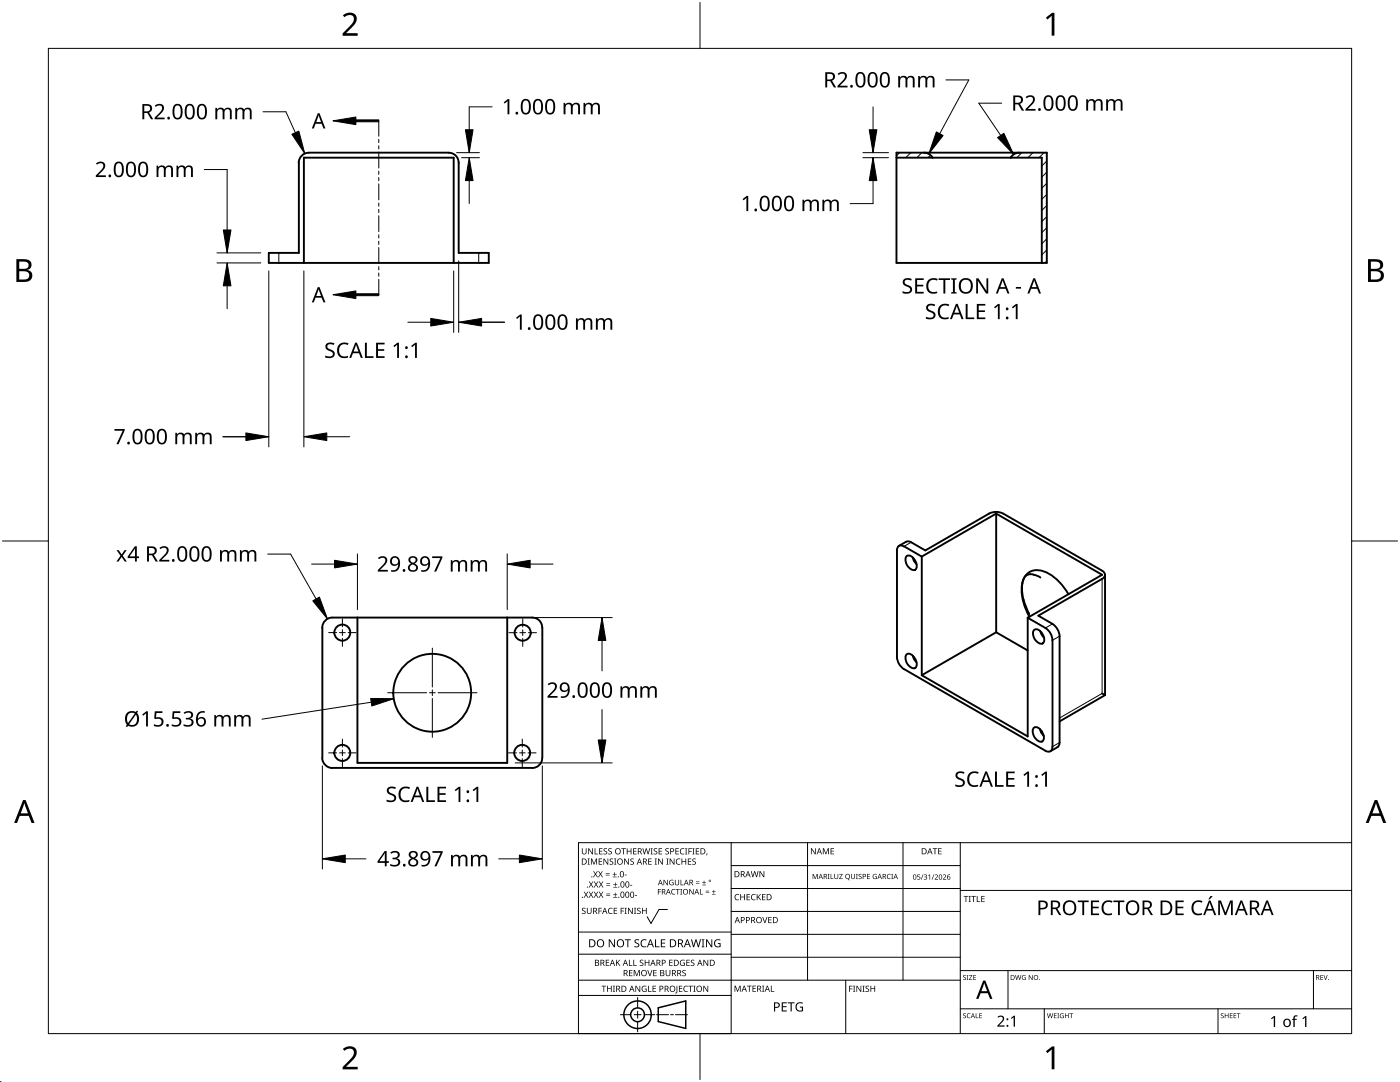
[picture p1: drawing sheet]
<svg xmlns="http://www.w3.org/2000/svg" width="279mm" height="216mm" viewBox="0 0 279 216" stroke-linecap="round" stroke-linejoin="round" font-family="sans-serif">
<g fill="none" stroke="#000" stroke-width=".38">
<path d="M61.6 30.5a2.03 2.03 0 0 0-2 2v18h-6v2h43.9v-2h-6v-18M61.6 30.5h27.9a1.95 1.95 0 0 1 2 2M178.9 30.5h30v22h-30zM178.9 31.5h29v21M184.4 30.5a1.91 1.91 0 0 1 1.7 1M203.4 30.5a1.92 1.92 0 0 0-1.7 1M60.6 52.5v-21h29.9v21M179 109.8v21.3M180.4 109.1a.84 .84 0 0 0-1-.2 .84 .84 0 0 0-.4 1M180.4 109l3.6 2.1M180.8 108.1l.5-.1 .5 .2M180.8 108.1l-1.4 .8"/>
<path d="M181 110.9a1.64 1.64 0 0 1 1.8 1.4 .99 .99 0 0 1-.5 1.5 2.11 2.11 0 0 1-1.5-2.7zM182.2 111.3l.2 .7 .5 .6M184 111.1v23.6M198.8 102.5l-14.8 8.6M198.8 102.5l21.1 12.2-14.8 8.6M198.8 102.5v23.7M200.2 102.5a3.1 3.1 0 0 0-2.8 0l-12.7 7.3-2.9-1.6M200.2 102.5l19.7 11.4a.87 .87 0 0 1 .6 .8 .87 .87 0 0 1-.6 .8M206.2 114.7l1.4 .5M206.3 114.6a1.72 1.72 0 0 0-2.3 1.8 10.2 10.2 0 0 0 1.4 6.1M213.2 118.6a8.5 8.5 0 0 0-6.3-4.8 3 3 0 0 0-3 2.9 10.5 10.5 0 0 0 1.5 6.4M219.9 115.5l-12.7 7.4 2.8 1.6"/>
<path d="M220.5 114.7v24M64.3 125.2v26M66.3 123.2a2.04 2.04 0 0 0-2 2.1M66.3 123.2h39.9a1.97 1.97 0 0 1 2 2.1M71.3 123.2v29h29.9v-29M108.2 125.2v26M179 131.1a3.3 3.3 0 0 0 1.4 2.4M180.4 133.5l28.2 16.3M181 130.5a1.63 1.63 0 0 1 1.8 1.4 .99 .99 0 0 1-.5 1.5 2.11 2.11 0 0 1-1.5-2.7zM182.2 130.9l.2 .6 .5 .6M198.8 126.2l6.3 3.6M198.8 126.2l-14.8 8.5"/>
<path d="M205.1 123.3v23.6l-21.1-12.2M205.1 123.3l3.5 2M206.3 125.8a.9 .9 0 0 1 1.5 .3 1.65 1.65 0 0 1 .3 2.3 1.93 1.93 0 0 1-1.8-2.6zM207.6 125.9l.3 .8 .5 .6M208.6 125.3a2.95 2.95 0 0 1 1.4 2.5M210 124.5a3.1 3.1 0 0 1 1.5 2.5M210 127.8v21.2M211.5 126.9v21.3M219.9 138.4l.6 .3M220.5 138.7l-9 5.2M64.3 151.3a2.06 2.06 0 0 0 2 1.9M66.3 153.2h39.9"/>
<path d="M108.2 151.3a1.99 1.99 0 0 1-2 1.9M206.4 145.2a1.62 1.62 0 0 1 1.8 1.3 .98 .98 0 0 1-.5 1.5 2.14 2.14 0 0 1-1.5-2.6zM207.5 145.5l.3 .7 .5 .6M208 146l-.2 .1M210 149a.85 .85 0 0 1-.4 .9 .85 .85 0 0 1-1-.1M211.5 148.2l-.3 .7-1.6 1"/>
<circle cx="68.3" cy="126.2" r="1.61"/>
<circle cx="86.3" cy="138.2" r="7.8"/>
<circle cx="104.3" cy="126.3" r="1.6"/>
<circle cx="68.3" cy="150.2" r="1.61"/>
<circle cx="104.2" cy="150.2" r="1.59"/>
</g>
<path d="M55.6 50.5v2M95.5 50.5v2M181.8 108.2l-1.4 .8M219.9 115.5v22.9l-8.4 4.9M210 124.5l-1.4 .8M211.5 126.9l-1.5 .9M207.6 145.5h.1M211.5 148.2l-1.5 .8" fill="none" stroke="#000" stroke-width=".2"/>
<g fill="none" stroke="#000" stroke-width=".2">
<path d="M179.5 30.5l-.6 .6M181.8 30.5l-1 1M184 30.5l-1 1M185.7 30.9l-.5 .6M203.9 30.5l-1 1M206.1 30.5l-1 1M208.4 30.5l-1 1M208.9 32.1l-1 1M208.9 34.3l-1 1M208.9 36.6l-1 1M208.9 38.8l-1 1M208.9 41l-1 1"/>
<path d="M208.9 43.2l-1 1M208.9 45.4l-1 1M208.9 47.6l-1 1M208.9 49.9l-1 1M208.9 52.1l-.4 .4"/>
</g>
<path d="M9.7 9.7h260v196.5h-260z" fill="none" stroke="#000" stroke-width=".2"/>
<path d="M139.7 .5v9.2M.5 108h9.2M269.7 108h9.2M139.7 206.2v9.2" fill="none" stroke="#000" stroke-width=".2"/>
<g fill="#000">
<path d="M68.4 3.1a1.64 1.64 0 0 1 2.8 .4 2.52 2.52 0 0 1-1.2 2.2l-.9 .9h2.3v.5h-3v-.4l1.2-1.2a1.95 1.95 0 0 0 .9-2.2 1.23 1.23 0 0 0-1.8 .1zM208.7 3.5l1.3-.9h.4v4.5h-.5v-4l-.9 .8zM68.4 209.3a1.64 1.64 0 0 1 2.8 .4 2.52 2.52 0 0 1-1.2 2.2l-.9 1h2.3v.5h-3v-.5l1.2-1.2a1.95 1.95 0 0 0 .9-2.1 1.23 1.23 0 0 0-1.8 .1zM208.7 209.8l1.3-1h.4v4.6h-.5v-4l-.9 .7z"/>
<path d="M3.3 51.7h1.3a1.28 1.28 0 0 1 1.7 1.3 1.04 1.04 0 0 1-.9 .9 1.23 1.23 0 0 1 1 1.5 1.23 1.23 0 0 1-1.5 .9h-1.6zM3.8 54.1v1.7h1a.86 .86 0 0 0 1-.9 .86 .86 0 0 0-1.1-.8zM3.8 52.2v1.4h.9a.78 .78 0 0 0 1-.7 .78 .78 0 0 0-1.1-.7z"/>
<path d="M273 51.7h1.3a1.28 1.28 0 0 1 1.7 1.3 1.04 1.04 0 0 1-.8 .9 1.23 1.23 0 0 1 1 1.5 1.23 1.23 0 0 1-1.6 .9h-1.6zM273.6 54.1v1.7h.9a.86 .86 0 0 0 1.1-.9 .86 .86 0 0 0-1.1-.8zM273.6 52.2v1.4h.8a.78 .78 0 0 0 1-.7 .78 .78 0 0 0-1.1-.7z"/>
<path d="M4.6 159.6h.5l1.8 4.6h-.6l-.6-1.4h-1.8l-.5 1.4h-.6zM4.8 160.2l-.7 2.1h1.5z"/>
<path d="M274.3 159.6h.6l1.7 4.6h-.6l-.5-1.4h-1.8l-.6 1.4h-.5zM274.6 160.2l-.7 2.1h1.4z"/>
</g>
<g fill="none" stroke="#000" stroke-width=".2">
<path d="M145.9 168.1v38.1h-30.5v-38.1h154.3M145.9 172.7h45.7M145.9 177.3h45.7M161.2 168.1v27.5M180.2 168.1v27.5M191.6 168.1v38.1M191.6 177.7h78.1M115.4 198.6h30.5M115.4 195.6h76.2M115.4 190.4h30.5M115.4 186h30.5M127.3 199v2.1"/>
<path d="M133.2 181.5h-1.7l-1.6 2.8-.7-1.4M145.9 181.9h45.7M145.9 186.4h45.7M145.9 191h45.7M168.8 195.6v10.6M191.6 193.7h78.1M201.2 193.7v7.6M262.1 193.7v7.6M123.8 202.5h2.1M126.6 202.5h1.3M127.3 201.8v1.4M127.3 203.8v2.1"/>
<path d="M128.6 202.5h2.1M131 202.5h2.4M133.8 202.5h.6M134.8 202.5h2.4M191.6 201.3h78.1M208.4 201.3v4.9M243.1 201.3v4.9"/>
</g>
<g fill="#000">
<path d="M116.1 169.3h.2v.8a.32 .32 0 0 0 .3 .3 .32 .32 0 0 0 .3-.3v-.8h.2v.8a.47 .47 0 0 1-.5 .4 .47 .47 0 0 1-.5-.5zM116.5 177.9h.2l.3 .5 .3-.5h.1l-.4 .6 .4 .6h-.1l-.3-.5-.4 .5h-.1l.4-.6zM117.3 171.3h.4l-.1 .1v1l.1 .1h-.4l.1-.1v-1zM117.4 169.3h.2l.6 1v-1h.1v1.2h-.1l-.7-1v1h-.1zM117.5 177.9h.2l.3 .5 .3-.5h.1l-.4 .6 .4 .6h-.1l-.4-.5-.3 .5h-.1l.4-.6zM117.5 175.9h.2l.3 .5 .3-.5h.1l-.4 .6 .5 .6h-.2l-.3-.5-.4 .5h-.1l.4-.6zM117.9 171.3h.3l.3 1 .4-1h.3v1.2h-.2v-1l-.4 1h-.1l-.4-1v1h-.2zM118.7 169.3h.1v1h.6v.2h-.7zM118.4 173.8h.1l.3 .5 .3-.5h.2l-.4 .6 .4 .7h-.1l-.4-.6-.3 .6h-.1l.4-.7zM118.5 177.9h.2l.2 .5 .3-.5h.2l-.4 .6 .4 .6h-.1l-.4-.5-.3 .5h-.1l.4-.6zM118.5 175.9h.2l.3 .5 .3-.5h.1l-.4 .6 .4 .6h-.1l-.3-.5-.4 .5h-.1l.4-.6zM119.5 171.3h.7v.1h-.6v.4h.5v.2h-.5v.4h.6v.1h-.7z"/>
<path d="M119.6 169.3h.6v.1h-.5v.4h.5v.1h-.5v.4h.5v.2h-.6zM119.4 173.8h.1l.3 .5 .3-.5h.2l-.4 .6 .4 .7h-.1l-.4-.6-.3 .6h-.2l.5-.7zM119.5 177.9h.1l.3 .5 .3-.5h.2l-.4 .6 .4 .6h-.1l-.4-.5-.3 .5h-.1l.4-.6zM119.5 175.9h.2l.3 .5 .3-.5h.1l-.4 .6 .4 .6h-.1l-.4-.5-.3 .5h-.1l.4-.6zM120.9 174.6h.8v.1h-.8zM120.9 174.2h.8v.1h-.8zM121 178.7h.8v.1h-.8zM121 178.3h.8v.1h-.8zM121 176.6h.8v.1h-.8zM121 176.3h.8v.1h-.8zM120.5 169.4l.4-.1h.3l-.1 .1a.25 .25 0 0 0-.4-.1 .25 .25 0 0 0 0 .4l.4 .3 .1 .2-.3 .3-.5-.1v-.1h.2a.27 .27 0 0 0 .4-.1 .27 .27 0 0 0-.3-.3l-.2-.2zM120.4 171.3h.2l.7 1-.1-1h.2v1.2h-.2l-.6-1v1h-.2z"/>
<path d="M121.4 169.4l.5-.1h.2v.1a.25 .25 0 0 0-.4-.1 .25 .25 0 0 0 0 .4l.4 .3v.2l-.2 .3-.5-.1v-.1h.1a.27 .27 0 0 0 .5-.1 .27 .27 0 0 0-.4-.3l-.2-.2zM122.3 174.9h.8v.2h-.8zM122.4 179h.8v.1h-.8zM122.4 177h.8v.1h-.8zM121.7 171.4l.4-.1 .3 .1-.1 .1a.25 .25 0 0 0-.4-.1 .25 .25 0 0 0 0 .4 .42 .42 0 0 1 .5 .5 .42 .42 0 0 1-.7 .2l-.1-.2 .2 .1a.27 .27 0 0 0 .5-.2 .27 .27 0 0 0-.4-.3l-.2-.2zM122.6 174h.1v.4h.4v.1h-.4v.4h-.1v-.4h-.3v-.1h.3zM122.7 178.1h.1v.4h.4v.1h-.4v.3h-.1v-.3h-.3v-.1h.3zM122.7 176.1h.2v.3h.3v.2h-.3v.3h-.2v-.3h-.3v-.2h.3zM122.6 171.3h.4l-.1 .1v1l.1 .1h-.4l.1-.1v-1zM124 169.3h.9v.1h-.4v1.1h-.1v-1.1h-.4zM124.7 174.5h.4v.2h-.4zM124.6 171.3h.1l.7 1v-1h.1v1.2h-.2l-.6-1v1h-.1z"/>
<path d="M125.7 176.6h.5v.1h-.5zM125.1 169.3h.1v.5h.7v-.5h.1v1.2h-.1v-.6h-.7v.6h-.1zM125.8 171.4l.5-.1 .2 .1v.1a.25 .25 0 0 0-.4-.1 .25 .25 0 0 0 0 .4 .42 .42 0 0 1 .4 .5 .42 .42 0 0 1-.7 .2v-.2l.1 .1a.27 .27 0 0 0 .5-.2 .27 .27 0 0 0-.4-.3l-.2-.2zM126.7 178.6h.4v.2h-.4zM126.4 169.3h.6v.1h-.5v.4h.5v.1h-.5v.4h.5v.2h-.6zM128.2 169.3h.2l.2 1 .3-1h.2l.2 1 .3-1h.1l-.3 1.2h-.1l-.3-1.1-.3 1.1h-.2zM129.4 171.3h.7v.1h-.6v.4h.5v.2h-.5v.4h.6v.1h-.7zM129.8 169.3h.5l-.2 .1v1l.2 .1h-.5l.2-.1v-1zM130.7 171.3h.4l-.1 .1v1l.1 .1h-.4l.1-.1v-1zM130.5 169.4l.4-.1h.3l-.1 .1a.25 .25 0 0 0-.4-.1 .25 .25 0 0 0 0 .4l.4 .3 .1 .2-.2 .3-.6-.1v-.1h.2a.27 .27 0 0 0 .4-.1 .27 .27 0 0 0-.3-.3l-.2-.2zM131.3 177.4h.6v.1h-.5v.4h.5v.1h-.5v.5h-.1zM131.4 169.3h.7v.1h-.5v.4h.5v.1h-.5v.4h.5v.2h-.7z"/>
<path d="M131.3 171.3h.2l.7 1v-1h.1v1.2h-.2l-.6-1v1h-.2zM132.4 175.6h.2l.6 .9v-.9h.1v1h-.2l-.6-.9v.9h-.1zM133 171.3h.4l-.1 .1v1l.1 .1h-.4l.1-.1v-1zM132.8 169.4l.4-.1h.3l-.1 .1a.25 .25 0 0 0-.3-.1 .25 .25 0 0 0 0 .4l.4 .3v.2l-.2 .3-.5-.1v-.1h.1a.27 .27 0 0 0 .5-.1 .27 .27 0 0 0-.4-.3l-.2-.2zM133.7 175.7l.5-.2 .2 .1v.1a.45 .45 0 0 0-.7 .4 .45 .45 0 0 0 .6 .4v-.3h-.2v-.1h.3v.5a.6 .6 0 0 1-.8-.1 .6 .6 0 0 1 .1-.8zM134.1 177.5l.4-.1h.3l-.1 .2a.44 .44 0 0 0-.6 .4 .44 .44 0 0 0 .6 .3 .52 .52 0 0 1-.7 0 .52 .52 0 0 1 .1-.8zM133.6 171.3h.2l.7 1v-1h.1v1.2h-.2l-.6-1v1h-.2zM134.9 177.4h.8v.1h-.4v1h-.1v-1h-.3zM135 171.5l.5-.2 .3 .1-.1 .1a.49 .49 0 0 0-.7 .4 .49 .49 0 0 0 .7 .5 .52 .52 0 0 1-.6 0 .52 .52 0 0 1-.2-.6zM134.8 169.3h.7v.1h-.6v.4h.5v.1h-.5v.4h.6v.2h-.7zM134.7 175.6h.1v.7a.28 .28 0 0 0 .3 .2 .28 .28 0 0 0 .3-.2v-.7h.1v.7a.42 .42 0 0 1-.4 .4 .42 .42 0 0 1-.4-.4zM135.8 175.6h.2v.9h.4v.1h-.6z"/>
<path d="M135.8 177.4h.3l-.1 .1v.9l.1 .1h-.3l.1-.1v-.9zM135.8 169.4l.4-.1h.4l-.1 .1h-.2a.49 .49 0 0 0-.4 .6 .49 .49 0 0 0 .7 .3 .52 .52 0 0 1-.7 .1 .52 .52 0 0 1-.2-.6zM136 171.3h.2v.5h.6v-.5h.1v1.2h-.1v-.5h-.6v.5h-.2zM136.7 169.3h.5l-.2 .1v1l.2 .1h-.5l.2-.1v-1zM137.4 169.3h.7v.1h-.6v.4h.5v.2h-.5v.5h-.1zM137.3 171.3h.7v.1h-.6v.4h.5v.2h-.5v.4h.6v.1h-.7zM137.6 177.4h.1l.6 .9v-.9h.1v1.1h-.1l-.6-.9v.9h-.1zM138.2 169.3h.4l-.1 .1v1l.1 .1h-.4l.1-.1v-1zM138.9 176.2h.7v.1h-.7zM138.9 175.9h.7v.1h-.7zM138.2 171.4l.4-.1 .3 .1-.1 .1a.25 .25 0 0 0-.4-.1 .25 .25 0 0 0 0 .4 .42 .42 0 0 1 .5 .5 .42 .42 0 0 1-.7 .2l-.1-.2 .2 .1a.27 .27 0 0 0 .5-.2 .27 .27 0 0 0-.4-.3l-.2-.2zM138.9 169.3h.6v.1h-.5v.4h.5v.1h-.5v.4h.5v.2h-.6z"/>
<path d="M139.7 177.4h.1v1h.5v.1h-.6zM140.1 176.5h.8v.1h-.8zM140.5 175.7h.1v.3h.3v.2h-.3v.3h-.1v-.3h-.4v-.2h.4zM140.8 178h.7v.2h-.7zM140.8 177.7h.7v.1h-.7zM141 170.3h.2l-.3 .4zM142.1 178.4h.7v.1h-.7zM142.4 177.6h.1v.3h.3v.1h-.3v.3h-.1v-.3h-.3v-.1h.3zM146.8 178.6l.4-.2 .3 .1v.1a.49 .49 0 0 0-.7 .4 .49 .49 0 0 0 .7 .5 .52 .52 0 0 1-.7 0 .52 .52 0 0 1-.2-.6zM147.7 178.4h.2v.5h.6v-.5h.2v1.2h-.2v-.5h-.6v.5h-.2zM149 178.4h.7v.1h-.5v.4h.4v.2h-.4v.4h.5v.1h-.7zM150 178.6l.5-.2 .3 .1-.1 .1a.49 .49 0 0 0-.7 .4 .49 .49 0 0 0 .8 .5 .52 .52 0 0 1-.7 0 .52 .52 0 0 1-.2-.6z"/>
<path d="M149.8 173.8h.2l.3 1.1 .2-1.1h.2l.3 1.1 .2-1.1h.2l-.3 1.2h-.2l-.3-1-.3 1h-.1zM151 178.4h.2v.6l.5-.6h.2l-.5 .5 .5 .7h-.2l-.4-.6-.1 .6h-.2zM151.6 173.8h.1l.7 1v-1h.1v1.2h-.1l-.7-1v1h-.1zM152.1 178.4h.7v.1h-.6v.4h.5v.2h-.5v.4h.6v.1h-.7zM162.2 174.4h.2l.3 .8 .3-.8h.2v1h-.1v-.9l-.5 .9-.3-.9v.9h-.1zM161.8 169.3h.2l.7 1v-1h.1v1.2h-.2l-.6-1v1h-.2zM164.2 169.3h.2l.4 .9 .4-.9h.2v1.2h-.1v-1.1l-.4 1.1h-.1l-.4-1.1v1.1h-.2zM165.2 174.4h.4l-.2 .1v.8l.2 .1h-.4l.1-.1v-.8zM165.8 174.4h.1v.9h.4v.1h-.5zM165.8 169.3h.6v.1h-.5v.4h.5v.1h-.5v.4h.5v.2h-.6zM166.5 174.4h.1v.6a.26 .26 0 0 0 .3 .3 .26 .26 0 0 0 .3-.3v-.6h.1v.6a.39 .39 0 0 1-.4 .4 .39 .39 0 0 1-.4-.4zM167.5 174.4h.7l-.6 .9h.6v.1h-.7l.5-.9h-.5z"/>
<path d="M169.9 174.4h.1v.6a.26 .26 0 0 0 .2 .3 .26 .26 0 0 0 .3-.3v-.6h.1v.6a.39 .39 0 0 1-.4 .4 .39 .39 0 0 1-.3-.4zM170.8 174.4h.4l-.1 .1v.8l.1 .1h-.4l.1-.1v-.8zM171.4 174.5l.3-.1h.2v.1a.24 .24 0 0 0-.3-.1 .24 .24 0 0 0-.1 .4 .24 .24 0 0 0 .3 .1 .32 .32 0 0 1 0 .5 .32 .32 0 0 1-.5-.2l.1 .1a.26 .26 0 0 0 .3 0 .26 .26 0 0 0 .1-.3 .26 .26 0 0 0-.3-.1zM173 174.4h.6v.1h-.4v.3h.4v.1h-.4v.4h.4v.1h-.6zM174.3 174.5l.4-.1h.3l-.1 .1a.42 .42 0 0 0-.6 .4 .42 .42 0 0 0 .6 .4v-.3h-.3v-.1h.4v.5a.56 .56 0 0 1-.7-.1 .56 .56 0 0 1 0-.8zM177.1 174.5l.3-.1h.4l-.3 .1a.42 .42 0 0 0-.4 .5 .42 .42 0 0 0 .6 .3 .48 .48 0 0 1-.7-.1 .48 .48 0 0 1 .1-.7zM177.9 174.4h.3l-.1 .1v.8l.1 .1h-.3l.1-.1v-.8zM183.1 174.5h.5v.1h-.4v.3a.34 .34 0 0 1 .4 .2 .34 .34 0 0 1-.1 .4 .34 .34 0 0 1-.5-.1 .27 .27 0 0 0 .4 .1 .27 .27 0 0 0 .1-.4 .27 .27 0 0 0-.4-.1zM184.2 174.5h.1l-.4 1h-.1zM184.4 174.6h.5l.1 .2-.2 .2a.32 .32 0 0 1 .2 .4 .32 .32 0 0 1-.5 .1l-.1-.1a.26 .26 0 0 0 .4 .1 .26 .26 0 0 0 0-.4l-.3-.2a.23 .23 0 0 0 .3 0 .23 .23 0 0 0-.1-.4 .23 .23 0 0 0-.3 .2zM185.2 174.7l.4-.2v1h-.1v-.9l-.2 .2zM186.3 174.5h.2l-.4 1h-.2z"/>
<path d="M186.1 169.3h.9v.1h-.3v1.1h-.2v-1.1h-.4zM186.5 174.6a.37 .37 0 0 1 .6 0 .37 .37 0 0 1-.2 .6l-.2 .2h.5v.1h-.7l.3-.4a.27 .27 0 0 0 .3-.3 .27 .27 0 0 0-.4-.2zM187.2 169.3h.7v.1h-.5v.4h.5v.1h-.5v.4h.5v.2h-.7zM188.2 174.6a.37 .37 0 0 1 .6 0 .37 .37 0 0 1-.3 .6l-.2 .2h.5v.1h-.6l.2-.4a.27 .27 0 0 0 .3-.3 .27 .27 0 0 0-.4-.2zM192.3 178.8h.9v.1h-.3v1.1h-.2v-1.1h-.4zM193.3 178.8h.5l-.2 .1v1l.2 .1h-.5l.2-.1v-1zM193.8 178.8h1v.1h-.4v1.1h-.2v-1.1h-.4zM194.9 178.8h.2v1.1h.5v.1h-.7zM195.8 178.8h.7v.1h-.5v.4h.5v.1h-.5v.5h.5v.1h-.7zM220.2 180.1a1.63 1.63 0 0 1 1.8-.3l-.1 .3a1.14 1.14 0 0 0-1.4 .2 1.14 1.14 0 0 0-.2 1.3 1.11 1.11 0 0 0 1.6 .6v.3a1.5 1.5 0 0 1-1.8-.3 1.5 1.5 0 0 1-.1-1.8zM238.2 180.1a1.63 1.63 0 0 1 1.8-.3l-.2 .3-.7-.1a1.19 1.19 0 0 0-.9 1.5 1.19 1.19 0 0 0 1.7 .7v.3a1.5 1.5 0 0 1-1.8-.3 1.5 1.5 0 0 1-.1-1.8zM241.6 178.8h.4l-.6 .7h-.2z"/>
<path d="M116.2 181.3l.4-.2 .3 .1-.1 .1a.25 .25 0 0 0-.4-.1 .25 .25 0 0 0 0 .4l.4 .2 .1 .3-.3 .3-.5-.1v-.1h.2a.27 .27 0 0 0 .4-.1 .27 .27 0 0 0-.3-.3l-.2-.2zM117.1 181.1h.2v.8a.32 .32 0 0 0 .3 .3 .32 .32 0 0 0 .3-.3v-.8h.2v.8a.47 .47 0 0 1-.5 .5 .47 .47 0 0 1-.5-.5zM119.4 181.1h.7v.2h-.5v.4h.5v.1h-.5v.6h-.2zM120 196.7h1v.1h-.4v1.1h-.2v-1.1h-.4zM120.9 191.5h.7v.1h-.5v.4h.4v.2h-.4v.4h.5v.1h-.7zM121.5 181.3l.4-.2 .4 .1-.1 .1a.49 .49 0 0 0-.7 .5 .49 .49 0 0 0 .7 .4 .52 .52 0 0 1-.6 .1 .52 .52 0 0 1-.3-.6zM121.1 196.7h.2v.5h.6v-.5h.2v1.2h-.2v-.6h-.6v.6h-.2zM121.5 187.4h.2l.9 1.3v-1.3h.1v1.6h-.2l-.8-1.3v1.3h-.2zM122.3 196.7h.4l-.1 .1v1l.1 .1h-.4l.2-.1v-1zM122.5 181.1h.7v.2h-.6v.4h.5v.1h-.5v.4h.6v.2h-.7zM122.9 191.5h.2v.6l.5-.6h.2l-.5 .5 .5 .7h-.2l-.4-.6-.1 .6h-.2zM123.9 181.1h.6v.2h-.5v.4h.5v.1h-.5v.6h-.1z"/>
<path d="M124.7 181.1h.4l-.2 .2v.9l.2 .2h-.4l.1-.2v-.9zM124.7 187.4h1.2v.2h-.5v1.4h-.2v-1.4h-.5zM125.5 191.5h.2v1.1h.5v.1h-.7zM125.5 193.6h.7v.1h-.5v.4h.5v.1h-.5v.4h.5v.2h-.7zM125.3 181.1h.2l.7 1.1-.1-1.1h.2v1.3h-.2l-.6-1v1h-.2zM126.4 191.5h.2v1.1h.5v.1h-.7zM126.5 181.1h.5l-.2 .2v.9l.2 .2h-.5l.2-.2v-.9zM126.5 193.6h.2l.4 1 .4-1h.2v1.2h-.2v-1.1l-.4 1.1h-.1l-.4-1.1v1.1h-.1zM126.7 187.6l.3-.2 .6 .1-.2 .1a.33 .33 0 0 0-.6 .2 .33 .33 0 0 0 .4 .4 .47 .47 0 0 1 .4 .6 .47 .47 0 0 1-.7 .2h-.3v-.2h.2a.35 .35 0 0 0 .6-.2 .35 .35 0 0 0-.5-.4l-.3-.2zM126.8 196.7h.2l.6 1v-1h.2v1.2h-.2l-.7-1 .1 1h-.2zM127.2 181.3l.4-.2 .3 .1-.1 .1a.25 .25 0 0 0-.4-.1 .25 .25 0 0 0 0 .4l.4 .2 .1 .3-.3 .3-.5-.1v-.1h.2a.27 .27 0 0 0 .4-.1 .27 .27 0 0 0-.3-.3l-.2-.2zM127.7 191.6l.5-.1 .2 .1v.1a.25 .25 0 0 0-.4-.1 .25 .25 0 0 0 0 .4l.4 .2v.3l-.2 .2h-.5v-.2l.1 .1a.27 .27 0 0 0 .5-.2 .27 .27 0 0 0-.4-.3l-.2-.2z"/>
<path d="M128 187.6l.6-.2 .4 .1v.2a.64 .64 0 0 0-1 .5 .64 .64 0 0 0 1 .6v.2a.83 .83 0 0 1-1.1-.3 .83 .83 0 0 1 .1-1.1zM128.2 196.8l.6-.1 .2 .1v.1a.5 .5 0 0 0-.8 .4 .5 .5 0 0 0 .7 .5v-.4h-.3v-.1h.4v.6a.66 .66 0 0 1-.8-.2 .66 .66 0 0 1 0-.9zM128.1 181.1h.2v.6h.6v-.6h.2v1.3h-.2v-.6h-.6v.6h-.2zM129.2 193.6h.1l.4 1 .3-1h.2l-.4 1.2h-.2zM129.3 196.7h.2v1.1h.5v.1h-.7zM128.7 191.5h.1v.5h.6v-.5h.2v1.2h-.2v-.5h-.6v.5h-.1zM130.7 187.4h.2v1.4h.7v.2h-.9zM130.2 196.7h.7v.1h-.5v.4h.5v.1h-.5v.5h.5v.1h-.7zM130.4 193.6h.6v.1h-.5v.4h.5v.1h-.5v.4h.5v.2h-.6zM131.9 187.4h.9v.2h-.7v.5h.6v.2h-.6v.5h.7v.2h-.9zM132.8 193.6h.2v.7a.32 .32 0 0 0 .3 .4 .32 .32 0 0 0 .3-.4v-.7h.2v.7a.47 .47 0 0 1-.5 .5 .47 .47 0 0 1-.5-.5zM133.5 191.5h.7v.1h-.5v.4h.5v.2h-.5v.4h.5v.1h-.7z"/>
<path d="M135 196.7h.2v1.3l-.1 .2h-.3l-.1-.1 .3-.2zM135.5 196.7h.7v.1h-.5v.4h.4v.1h-.4v.5h.5v.1h-.7zM135.8 191.7l.5-.2 .4 .1-.1 .1a.5 .5 0 0 0-.8 .4 .5 .5 0 0 0 .7 .5v-.4h-.2v-.1h.4v.6a.66 .66 0 0 1-.9-.1 .66 .66 0 0 1 0-.9zM136.2 193.7l.4-.2 .3 .1-.1 .1a.25 .25 0 0 0-.4-.1 .25 .25 0 0 0 0 .4 .42 .42 0 0 1 .5 .6 .42 .42 0 0 1-.7 .2l-.1-.2h.2a.27 .27 0 0 0 .5-.1 .27 .27 0 0 0-.4-.3l-.2-.2zM136.5 196.8l.5-.1 .3 .1-.1 .1a.49 .49 0 0 0-.7 .4 .49 .49 0 0 0 .8 .4 .52 .52 0 0 1-.7 .1 .52 .52 0 0 1-.2-.6zM137 191.5h.7v.1h-.6v.4h.5v.2h-.5v.4h.6v.1h-.7zM137.4 196.7h.9v.1h-.4v1.1h-.1v-1.1h-.4zM137.9 191.6l.4-.1 .3 .1-.1 .1a.25 .25 0 0 0-.4-.1 .25 .25 0 0 0 0 .4l.4 .2 .1 .3-.2 .2h-.6v-.2l.2 .1a.27 .27 0 0 0 .5-.2 .27 .27 0 0 0-.4-.3l-.2-.2zM138.4 196.7h.4l-.1 .1v1l.1 .1h-.4l.1-.1v-1zM137.9 187.4h.2l.3 1.4 .4-1.4h.2l.4 1.4 .3-1.4h.2l-.4 1.6h-.2l-.4-1.3-.4 1.3h-.2zM140 187.4h.6l-.2 .2v1.3l.2 .1h-.6l.2-.1v-1.3zM140.4 196.7h.1l.7 1v-1h.1v1.2h-.1l-.7-1v1h-.1z"/>
<path d="M140.4 191.5h.2l.6 1v-1h.1v1.2h-.1l-.7-1v1h-.1zM140.9 187.4h.2l.9 1.3v-1.3h.2v1.6h-.3l-.8-1.3v1.3h-.2zM142.7 187.6l.7-.2 .4 .1-.1 .2a.65 .65 0 0 0-1 .5 .65 .65 0 0 0 .9 .6v-.4h-.3v-.2h.5v.7a.86 .86 0 0 1-1.1-.1 .86 .86 0 0 1 0-1.2zM146.6 196.7h.2l.4 1 .4-1h.2v1.2h-.1v-1.1l-.4 1.1h-.2l-.4-1.1v1.1h-.1zM149.1 196.7h.9v.1h-.4v1.1h-.1v-1.1h-.4zM150.2 196.7h.7v.1h-.6v.4h.5v.1h-.5v.5h.6v.1h-.7zM152.1 183h.2l.3 1 .4-1h.2l-.5 1.2h-.1zM152.1 196.7h.4l-.1 .1v1l.1 .1h-.4l.1-.1v-1zM153.8 196.7h.2v1.1h.5v.1h-.7zM153.3 183h.7v.1h-.5v.4h.5v.1h-.5v.5h.5v.1h-.7zM169.5 196.7h.6v.1h-.5v.5h.5v.1h-.5v.5h-.1zM170.2 196.7h.5l-.2 .1v1l.2 .1h-.5l.2-.1v-1z"/>
<path d="M170.9 196.7h.2l.6 1v-1h.2v1.2h-.2l-.6-1v1h-.2zM172.1 196.7h.5l-.2 .1v1l.2 .1h-.5l.2-.1v-1zM172.8 196.8l.4-.1h.2v.2a.25 .25 0 0 0-.4-.1 .25 .25 0 0 0 0 .4l.4 .2 .1 .3-.3 .2h-.5v-.2l.2 .1a.27 .27 0 0 0 .4-.2 .27 .27 0 0 0-.3-.3l-.3-.2zM173.7 196.7h.2v.5h.6v-.5h.2v1.2h-.2v-.6h-.6v.6h-.2zM192.2 194.7l.4-.1h.2l-.1 .1a.24 .24 0 0 0-.3 0 .24 .24 0 0 0-.1 .3 .24 .24 0 0 0 .4 .1l.1 .1-.1 .3h-.4l-.1-.1a.24 .24 0 0 0 .3 .1 .24 .24 0 0 0 .1-.3l-.4-.3zM192.9 194.6h.4l-.1 .1v.7l.1 .1h-.4l.1-.1v-.7zM193.4 194.6h.6l-.5 .8h.6v.1h-.7l.5-.8h-.5zM194.2 194.6h.6v.1h-.4v.3h.4v.1h-.4v.3h.4v.1h-.6zM202.6 194.6h.1l.2 .8 .2-.8h.2l.2 .8 .2-.8h.1l-.2 .9h-.2l-.2-.8-.2 .8h-.2zM204.1 194.7l.3-.1h.3l-.1 .1a.4 .4 0 0 0-.6 .4 .4 .4 0 0 0 .6 .3v-.3l-.2-.1h.3v.5a.53 .53 0 0 1-.7-.1 .53 .53 0 0 1 .1-.7zM205.3 194.6h.2l.5 .8v-.8h.1v.9h-.2l-.5-.8v.8h-.1zM215.1 179.7h2.2v.3h-.9v2.6h-.4v-2.6h-.9z"/>
<path d="M217.7 179.7h1.6v.3h-1.2v.9h1.2v.3h-1.2v1.1h1.2v.3h-1.6zM222.2 179.7h2.2v.3h-.9v2.6h-.4v-2.6h-.9zM234.6 179.7h1.6v.3h-1.2v.9h1.2v.3h-1.2v1.1h1.2v.3h-1.6zM243.1 179.7h.6l.9 2.4 .9-2.4h.5v2.9h-.3v-2.5l-1 2.5h-.3l-1-2.6 .1 2.6h-.4zM263.5 194.6h.6v.1h-.5v.3h.4v.1h-.4v.3h.5v.1h-.6zM264.1 194.6h.2l.2 .8 .3-.8h.2l-.4 .9h-.1zM156 200h1v.2h-.8v.6h.8v.2h-.8v.6h.8v.2h-1zM157.2 200h1.4v.2h-.6v1.6h-.2v-1.6h-.6zM159 200.2l.8-.2 .4 .1v.2a.75 .75 0 0 0-1.2 .5 .75 .75 0 0 0 1 .8v-.5h-.4v-.2h.7v.9a1 1 0 0 1-1.4-.2 1 1 0 0 1 .1-1.4zM192.2 202.3l.4-.1h.2l-.1 .1a.24 .24 0 0 0-.3 0 .24 .24 0 0 0-.1 .3 .24 .24 0 0 0 .4 .1l.1 .2-.1 .2-.4 .1-.1-.2a.24 .24 0 0 0 .3 .1 .24 .24 0 0 0 .1-.3l-.4-.2zM193.1 202.3l.6-.1-.3 .1a.4 .4 0 0 0-.3 .5 .4 .4 0 0 0 .5 .2 .46 .46 0 0 1-.6 0 .46 .46 0 0 1 .1-.7zM194.7 202.2h.1v.8h.5v.2h-.6z"/>
<path d="M195.4 202.2h.6v.1h-.4v.3h.4v.1h-.4v.4h.4v.1h-.6zM199.1 202.9a.76 .76 0 0 1 1.2 0 .76 .76 0 0 1-.3 1.1l-.6 .6h1.1v.3h-1.5v-.3l.8-.8a.52 .52 0 0 0 .3-.8 .52 .52 0 0 0-.9 .1zM201.7 203.1l.6-.4h.3v2.2h-.3v-1.9l-.4 .3zM209 202.2h.1l.2 .8 .2-.8h.1l.3 .8 .2-.8h.1l-.3 1h-.1l-.2-.9-.3 .9h-.1zM210.3 202.2h.6v.1h-.4v.3h.3v.1h-.3v.4h.4v.1h-.6zM211 202.2h.4l-.2 .1v.8l.2 .1h-.4l.1-.1v-.8zM211.6 202.3l.7-.1-.1 .1a.4 .4 0 0 0-.6 .4 .4 .4 0 0 0 .6 .3v-.2l-.2-.2h.3v.5a.53 .53 0 0 1-.7-.1 .53 .53 0 0 1 0-.7zM212.5 202.2h.2v.4h.5v-.4h.1v1h-.1v-.5h-.5v.5h-.2zM213.4 202.2h.8v.1h-.3v.9h-.2v-.9h-.3zM243.7 202.3l.3-.1h.2v.1a.24 .24 0 0 0-.3 0 .24 .24 0 0 0-.1 .3 .24 .24 0 0 0 .3 .1l.1 .2-.1 .2-.4 .1-.1-.2a.24 .24 0 0 0 .4 .1 .24 .24 0 0 0 0-.3l-.3-.2zM244.4 202.2h.2v.4h.5v-.4h.1v1h-.1v-.5h-.5v.5h-.2zM245.4 202.2h.6v.1h-.4v.3h.4v.1h-.4v.4h.4v.1h-.6z"/>
<path d="M246.2 202.2h.5v.1h-.4v.3h.4v.1h-.4v.4h.4v.1h-.5zM246.8 202.2h.8v.1h-.3v.9h-.2v-.9h-.3zM253.7 203.2l.6-.5h.2v2.2h-.3v-1.9l-.4 .4zM258.2 202.7l.3-.1h.5l-.1 .3-.4-.1-.1 .2v.3h.4v.2h-.4v1.4h-.3v-1.4h-.3l.3-.2zM259.9 203.2l.6-.5h.2v2.2h-.2v-1.9l-.5 .4z"/>
<path d="M116.1 171.3h.4a.61 .61 0 0 1 .6 .6 .61 .61 0 0 1-.6 .6h-.4zM116.3 171.4v1h.1a.48 .48 0 0 0 .5-.5 .48 .48 0 0 0-.4-.5z"/>
<path d="M122.7 169.9a.61 .61 0 0 1 1.2 0 .61 .61 0 0 1-1.2 0zM123 169.5a.47 .47 0 0 0-.1 .7 .47 .47 0 0 0 .8 0v-.1a.45 .45 0 0 0-.1-.6 .45 .45 0 0 0-.6 0z"/>
<path d="M123.1 171.9a.61 .61 0 0 1 1.2 0 .61 .61 0 0 1-1.2 0zM123.5 171.5l-.2 .4a.45 .45 0 0 0 .7 .4 .45 .45 0 0 0 0-.8l-.2-.1z"/>
<path d="M123.9 173.9a.51 .51 0 0 1 .6 .1 .51 .51 0 0 1 0 .7 .44 .44 0 0 1-.6 .3 .44 .44 0 0 1-.2-.6zM123.9 174v.1a.48 .48 0 0 0 .3 .8 .53 .53 0 0 0 .2-.5 .53 .53 0 0 0-.4-.4z"/>
<path d="M124 178a.44 .44 0 0 1 .5 0 .44 .44 0 0 1 .1 .5 .46 .46 0 0 1-.4 .7 .46 .46 0 0 1-.4-.7zM124.1 178.1l-.1 .2a.45 .45 0 0 0 .3 .7 .53 .53 0 0 0 .2-.5 .53 .53 0 0 0-.4-.4z"/>
<path d="M124 176a.44 .44 0 0 1 .5 0 .44 .44 0 0 1 .1 .5 .46 .46 0 0 1-.4 .6 .46 .46 0 0 1-.4-.7zM124.1 176.1l-.1 .4a.31 .31 0 0 0 .2 .5 .31 .31 0 0 0 .3-.5l-.1-.4z"/>
<path d="M124.9 178a.5 .5 0 0 1 .7 .1 .5 .5 0 0 1 0 .6 .44 .44 0 0 1-.6 .4 .44 .44 0 0 1-.2-.6zM125 178.1a.48 .48 0 0 0-.1 .6 .48 .48 0 0 0 .4 .3l.1-.8-.2-.2z"/>
<path d="M124.9 176a.44 .44 0 0 1 .6 0 .44 .44 0 0 1 .1 .5 .46 .46 0 0 1-.5 .6 .46 .46 0 0 1-.3-.7zM125 176.1l-.1 .4a.31 .31 0 0 0 .3 .5 .31 .31 0 0 0 .2-.5v-.4z"/>
<path d="M125.9 178a.5 .5 0 0 1 .6 .1 .5 .5 0 0 1 0 .6 .44 .44 0 0 1-.5 .4 .44 .44 0 0 1-.2-.6zM126 178.1l-.1 .1a.48 .48 0 0 0 .4 .8 .53 .53 0 0 0 .2-.5 .53 .53 0 0 0-.5-.4z"/>
<path d="M127.3 169.3h.3a.35 .35 0 0 1 .5 .2 .35 .35 0 0 1-.3 .4l.4 .6h-.2l-.3-.5h-.3v.5h-.1zM127.4 169.4v.4h.2a.23 .23 0 0 0 .3-.2 .23 .23 0 0 0-.3-.2z"/>
<path d="M127.5 171.3h.2l.4 1.2h-.1l-.2-.4h-.4l-.2 .4h-.1zM127.6 171.5l-.2 .5h.4z"/>
<path d="M128.3 171.3h.3a.35 .35 0 0 1 .5 .2 .35 .35 0 0 1-.3 .5l.4 .5h-.2l-.3-.5h-.2v.5h-.2zM128.5 171.4v.5h.1a.23 .23 0 0 0 .3-.2 .23 .23 0 0 0-.3-.3z"/>
<path d="M131.7 175.5h.1l.5 1.1h-.2l-.1-.3h-.4l-.2 .3h-.1zM131.8 175.7l-.2 .5h.4z"/>
<path d="M132.1 177.4h.3a.31 .31 0 0 1 .4 .2 .31 .31 0 0 1-.2 .4l.3 .5h-.2l-.3-.5h-.2v.5h-.1zM132.2 177.5v.4h.2a.21 .21 0 0 0 .2-.2 .21 .21 0 0 0-.2-.2z"/>
<path d="M133.3 177.4h.1l.5 1.1h-.2l-.1-.4h-.4l-.2 .4h-.1zM133.4 177.5l-.2 .5h.4z"/>
<path d="M133.8 169.3h.6l.1 .2-.1 .4-.5 .1v.5h-.1zM133.9 169.4v.5a.29 .29 0 0 0 .5-.3 .29 .29 0 0 0-.5-.2z"/>
<path d="M136.9 175.5h.1l.4 1.1h-.1l-.1-.3h-.5l-.1 .3h-.1zM137 175.7l-.2 .5h.3z"/>
<path d="M136.2 177.9a.55 .55 0 0 1 1.1 0 .55 .55 0 0 1-1.1 0zM136.4 177.9a.45 .45 0 0 0 .9 0 .45 .45 0 0 0-.9 0z"/>
<path d="M137.6 175.6h.3a.31 .31 0 0 1 .4 .2 .31 .31 0 0 1-.2 .4l.3 .4h-.2l-.2-.4h-.3v.4h-.1zM137.7 175.7v.4h.2a.21 .21 0 0 0 .3-.2 .21 .21 0 0 0-.3-.2z"/>
<path d="M139 177.4h.1l.4 1.1h-.1l-.1-.4h-.5l-.1 .4h-.1zM139.1 177.5l-.2 .5h.3z"/>
<path d="M139.8 169.3h.4a.54 .54 0 0 1 .6 .6 .56 .56 0 0 1-.7 .6h-.3zM140 169.4v.9h.1a.48 .48 0 0 0 .5-.4 .48 .48 0 0 0-.4-.5z"/>
<path d="M141.4 175.8a.25 .25 0 0 1 .5 0 .25 .25 0 0 1-.5 0zM141.5 175.8a.15 .15 0 0 0 .3 0 .15 .15 0 0 0-.3 0z"/>
<path d="M146.6 173.8h.4a.61 .61 0 0 1 .6 .6 .61 .61 0 0 1-.7 .6h-.3zM146.8 174v.9h.1a.43 .43 0 0 0 .5-.5 .41 .41 0 0 0-.4-.4z"/>
<path d="M147.8 173.8h.4a.35 .35 0 0 1 .4 .3 .35 .35 0 0 1-.2 .4l.3 .5h-.2l-.3-.5h-.2v.5h-.2zM148 174v.4h.2a.23 .23 0 0 0 .3-.2 .23 .23 0 0 0-.3-.2z"/>
<path d="M149.2 173.8h.1l.5 1.2h-.1l-.2-.3h-.5l-.1 .3h-.2zM149.3 174l-.2 .5h.4z"/>
<path d="M153 178.4h.4a.55 .55 0 0 1 .6 .6 .56 .56 0 0 1-.6 .6h-.4zM153.2 178.5v1h.1a.48 .48 0 0 0 .5-.5 .48 .48 0 0 0-.4-.5z"/>
<path d="M163.4 169.2h.2l.5 1.3h-.2l-.2-.4h-.4l-.2 .4h-.1zM163.5 169.4l-.2 .6h.4z"/>
<path d="M163.7 174.4h.2l.4 1h-.2l-.1-.3h-.4l-.1 .3h-.2zM163.8 174.5l-.2 .5h.4z"/>
<path d="M164.4 174.4h.3a.29 .29 0 0 1 .3 .2 .29 .29 0 0 1-.2 .3l.3 .5h-.1l-.3-.4h-.2v.4h-.1zM164.5 174.5v.4h.2a.2 .2 0 0 0 .2-.2 .2 .2 0 0 0-.2-.2z"/>
<path d="M168.8 174.5l.1-.1a.48 .48 0 0 1 .5 0 .48 .48 0 0 1 .2 .5l-.3 .5 .3 .2-.4-.2a.54 .54 0 0 1-.5-.3 .54 .54 0 0 1 .1-.6zM168.8 174.9a.4 .4 0 0 0 .8 0 .4 .4 0 0 0-.8 0z"/>
<path d="M172.2 174.4h.2a.34 .34 0 0 1 .4 .4 .34 .34 0 0 1-.5 .2v.4h-.1zM172.3 174.5v.4a.25 .25 0 0 0 .4-.2 .25 .25 0 0 0-.4-.2z"/>
<path d="M175.5 174.4h.1l.4 1h-.1l-.1-.3h-.4l-.2 .3h-.1zM175.6 174.5l-.2 .5h.3z"/>
<path d="M176.2 174.4h.2a.29 .29 0 0 1 .4 .2 .29 .29 0 0 1-.2 .3l.3 .5h-.2l-.2-.4h-.2v.4h-.1zM176.3 174.5v.4h.1a.2 .2 0 0 0 .3-.2 .2 .2 0 0 0-.3-.2z"/>
<path d="M178.7 174.4h.1l.4 1h-.1l-.1-.3h-.5l-.1 .3h-.1zM178.7 174.5l-.1 .5h.3z"/>
<path d="M182.3 174.6h.4l.2 .5a.38 .38 0 0 1-.5 .4 .38 .38 0 0 1-.2-.6zM182.4 174.6l-.1 .2a.38 .38 0 0 0 .3 .6 .41 .41 0 0 0 .2-.5 .41 .41 0 0 0-.4-.3z"/>
<path d="M184 169.3h.3a.61 .61 0 0 1 .6 .6 .61 .61 0 0 1-.6 .6h-.3zM184.1 169.4v.9h.2a.43 .43 0 0 0 .5-.4 .41 .41 0 0 0-.5-.5z"/>
<path d="M185.5 169.2h.1l.5 1.3h-.1l-.2-.4h-.5l-.1 .4h-.2zM185.6 169.4l-.2 .6h.4z"/>
<path d="M187.5 174.6l.1-.1a.51 .51 0 0 1 .4 .5 .51 .51 0 0 1-.5 .5l-.1-.4zM187.6 174.6l-.1 .2a.38 .38 0 0 0 .3 .6 .41 .41 0 0 0 .1-.5 .41 .41 0 0 0-.3-.3z"/>
<path d="M189.1 174.6l.5-.1-.4 .2-.1 .3a.33 .33 0 0 1 .5 .1 .33 .33 0 0 1-.2 .5 .33 .33 0 0 1-.4-.4zM189.1 175.2a.25 .25 0 0 0 .5 0 .25 .25 0 0 0-.5 0z"/>
<path d="M118.4 181.1h.3a.35 .35 0 0 1 .4 .3 .35 .35 0 0 1-.2 .4l.3 .6h-.1l-.3-.5h-.3v.5h-.1zM118.5 181.3v.4h.2a.23 .23 0 0 0 .3-.2 .23 .23 0 0 0-.3-.2z"/>
<path d="M118.7 191.5h.4a.31 .31 0 0 1 .4 .2 .31 .31 0 0 1-.2 .4 .33 .33 0 0 1 .3 .4 .33 .33 0 0 1-.4 .2h-.5zM118.9 192.2v.4h.2a.23 .23 0 0 0 .3-.2 .23 .23 0 0 0-.3-.2zM118.9 191.6v.4h.2a.21 .21 0 0 0 .3-.2 .21 .21 0 0 0-.3-.2z"/>
<path d="M117.6 187.4h.5a.71 .71 0 0 1 .7 .8 .73 .73 0 0 1-.8 .8h-.4zM117.8 187.6v1.2h.2a.56 .56 0 0 0 .6-.6 .54 .54 0 0 0-.6-.6z"/>
<path d="M119.8 191.5h.4a.35 .35 0 0 1 .4 .3 .35 .35 0 0 1-.2 .4l.3 .5h-.2l-.3-.5h-.2v.5h-.2zM120 191.6v.5h.2a.23 .23 0 0 0 .3-.2 .23 .23 0 0 0-.3-.3z"/>
<path d="M119.3 187.6a.74 .74 0 0 1 .9-.1 .74 .74 0 0 1 .4 .7 .77 .77 0 0 1-1.1 .8 .77 .77 0 0 1-.3-1.3zM119.5 187.7l-.2 .5a.56 .56 0 0 0 .7 .6 .56 .56 0 0 0 .3-.9 .51 .51 0 0 0-.8-.2z"/>
<path d="M120.6 181.1h.2l.4 1.3h-.1l-.2-.4h-.4l-.2 .4h-.1zM120.7 181.3l-.2 .6h.4z"/>
<path d="M122.2 191.5h.1l.5 1.2h-.2l-.1-.3h-.5l-.2 .3h-.1zM122.2 191.7l-.2 .5h.4z"/>
<path d="M123 196.7h.3a.35 .35 0 0 1 .4 .2 .35 .35 0 0 1-.2 .5l.3 .5h-.1l-.3-.5h-.3v.5h-.1zM123.1 196.8v.5h.2a.23 .23 0 0 0 .3-.3 .23 .23 0 0 0-.3-.2z"/>
<path d="M123.3 187.6a.74 .74 0 0 1 .8-.1 .74 .74 0 0 1 .5 .7 .77 .77 0 0 1-1.1 .8 .77 .77 0 0 1-.3-1.3zM123.5 187.7l-.2 .5a.56 .56 0 0 0 .7 .6 .56 .56 0 0 0 .3-.9 .51 .51 0 0 0-.8-.2z"/>
<path d="M124.5 193.6h.3a.35 .35 0 0 1 .4 .2 .35 .35 0 0 1-.2 .4l.3 .6h-.1l-.3-.5h-.3v.5h-.1zM124.6 193.7v.4h.2a.23 .23 0 0 0 .3-.2 .23 .23 0 0 0-.3-.2z"/>
<path d="M124 196.7h.4a.54 .54 0 0 1 .6 .6 .56 .56 0 0 1-.6 .6h-.4zM124.2 196.8v1h.2a.48 .48 0 0 0 .5-.5 .48 .48 0 0 0-.5-.5z"/>
<path d="M124.7 191.5h.2l.4 1.2h-.1l-.2-.3h-.4l-.2 .3h-.1zM124.8 191.7l-.2 .5h.4z"/>
<path d="M126 196.7h.2l.4 1.2h-.1l-.2-.4h-.4l-.2 .4h-.1zM126.1 196.8l-.2 .6h.4z"/>
<path d="M127.9 194.2a.61 .61 0 0 1 1.2 0 .61 .61 0 0 1-1.2 0zM128.2 193.8l-.1 .4a.45 .45 0 0 0 .7 .4 .45 .45 0 0 0 0-.8l-.2-.1z"/>
<path d="M129.7 187.4h.2l.6 1.6h-.2l-.2-.5h-.6l-.2 .5h-.2zM129.8 187.6l-.2 .7h.5z"/>
<path d="M130.2 191.5h.2l.5 1.2h-.2l-.2-.3h-.4l-.2 .3h-.1zM130.3 191.7l-.2 .5h.4z"/>
<path d="M131 191.5h.4a.35 .35 0 0 1 .4 .3 .35 .35 0 0 1-.2 .4l.3 .5h-.2l-.3-.5h-.2v.5h-.2zM131.2 191.6v.5h.2a.23 .23 0 0 0 .2-.2 .23 .23 0 0 0-.3-.3z"/>
<path d="M131.8 193.6h.3a.31 .31 0 0 1 .4 .1 .31 .31 0 0 1-.2 .4 .33 .33 0 0 1 .3 .4 .33 .33 0 0 1-.4 .3h-.4zM131.9 194.2v.4h.3a.23 .23 0 0 0 .2-.2 .23 .23 0 0 0-.3-.2zM131.9 193.7v.4h.2a.21 .21 0 0 0 .3-.2 .21 .21 0 0 0-.3-.2z"/>
<path d="M131.6 196.7h.5l.3 .3-.1 .3-.5 .1v.5h-.2zM131.8 196.8v.5a.29 .29 0 0 0 .4-.2 .29 .29 0 0 0-.4-.3z"/>
<path d="M132.6 196.7h.4a.35 .35 0 0 1 .4 .2 .35 .35 0 0 1-.2 .5l.3 .5h-.2l-.3-.5h-.2v.5h-.2zM132.8 196.8v.5h.2a.23 .23 0 0 0 .3-.3 .23 .23 0 0 0-.3-.2z"/>
<path d="M132.1 191.5h.5l.2 .3-.1 .4-.5 .1v.4h-.1zM132.2 191.6v.5a.29 .29 0 0 0 .5-.2 .29 .29 0 0 0-.5-.3z"/>
<path d="M134.1 193.6h.3a.35 .35 0 0 1 .5 .2 .35 .35 0 0 1-.3 .4l.4 .6h-.2l-.3-.5h-.2v.5h-.2zM134.3 193.7v.4h.1a.23 .23 0 0 0 .3-.2 .23 .23 0 0 0-.3-.2z"/>
<path d="M133.5 197.3a.65 .65 0 0 1 1.3 0 .65 .65 0 0 1-1.3 0zM133.9 196.9a.47 .47 0 0 0-.1 .7 .47 .47 0 0 0 .7 0l.1-.1a.45 .45 0 0 0-.1-.6 .45 .45 0 0 0-.6 0z"/>
<path d="M133.7 187.4h.5a.71 .71 0 0 1 .8 .8 .73 .73 0 0 1-.9 .8h-.4zM133.9 187.6v1.2h.2a.56 .56 0 0 0 .6-.6 .54 .54 0 0 0-.6-.6z"/>
<path d="M135.2 193.6h.3a.35 .35 0 0 1 .4 .2 .35 .35 0 0 1-.2 .4l.3 .6h-.1l-.3-.5h-.3v.5h-.1zM135.3 193.7v.4h.2a.23 .23 0 0 0 .3-.2 .23 .23 0 0 0-.3-.2z"/>
<path d="M134.5 191.5h.4a.54 .54 0 0 1 .6 .6 .56 .56 0 0 1-.7 .6h-.3zM134.6 191.6v1h.2a.48 .48 0 0 0 .5-.5 .48 .48 0 0 0-.5-.5z"/>
<path d="M135.3 187.4h.4a.45 .45 0 0 1 .6 .3 .45 .45 0 0 1-.3 .6l.4 .7h-.2l-.4-.6h-.3v.6h-.2zM135.5 187.6v.6h.2a.3 .3 0 0 0 .4-.3 .3 .3 0 0 0-.4-.3z"/>
<path d="M137.1 187.4h.2l.6 1.6h-.2l-.2-.5h-.6l-.2 .5h-.2zM137.2 187.6l-.3 .7h.5z"/>
<path d="M139.6 191.5h.1l.5 1.2h-.1l-.2-.3h-.5l-.1 .3h-.2zM139.7 191.7l-.2 .5h.4z"/>
<path d="M138.9 197.3a.61 .61 0 0 1 1.2 0 .61 .61 0 0 1-1.2 0zM139.3 196.9a.47 .47 0 0 0-.1 .7 .47 .47 0 0 0 .7 0v-.1a.45 .45 0 0 0-.1-.6 .45 .45 0 0 0-.5 0z"/>
<path d="M141.7 191.5h.3a.54 .54 0 0 1 .6 .6 .56 .56 0 0 1-.6 .6h-.3zM141.8 191.6v1h.2a.48 .48 0 0 0 .5-.5 .48 .48 0 0 0-.5-.5z"/>
<path d="M147.1 183h.1l.5 1.2h-.2l-.1-.4h-.5l-.1 .4h-.2zM147.1 183.1l-.1 .6h.3z"/>
<path d="M147.9 183h.6l.1 .3-.1 .3-.5 .1v.5h-.1zM148 183.1v.5a.29 .29 0 0 0 .5-.2 .29 .29 0 0 0-.5-.3z"/>
<path d="M148.5 196.7h.1l.5 1.2h-.2l-.1-.4h-.5l-.2 .4h-.1zM148.5 196.8l-.2 .6h.4z"/>
<path d="M148.9 183h.5l.3 .3-.2 .3-.5 .1v.5h-.1zM149 183.1v.5a.29 .29 0 0 0 .5-.2 .29 .29 0 0 0-.5-.3z"/>
<path d="M149.9 183h.3a.35 .35 0 0 1 .5 .2 .35 .35 0 0 1-.3 .5l.4 .5h-.2l-.3-.5h-.2v.5h-.2zM150.1 183.1v.5h.1a.23 .23 0 0 0 .3-.3 .23 .23 0 0 0-.3-.2z"/>
<path d="M151.1 196.7h.4a.35 .35 0 0 1 .4 .2 .35 .35 0 0 1-.2 .5l.3 .5h-.2l-.3-.5h-.2v.5h-.2zM151.3 196.8v.5h.2a.23 .23 0 0 0 .2-.3 .23 .23 0 0 0-.2-.2z"/>
<path d="M150.8 183.6a.61 .61 0 0 1 1.2 0 .61 .61 0 0 1-1.2 0zM151.2 183.2a.47 .47 0 0 0-.1 .7 .47 .47 0 0 0 .7 0v-.1a.45 .45 0 0 0 0-.6 .45 .45 0 0 0-.6 0z"/>
<path d="M153.1 196.7h.1l.5 1.2h-.2l-.1-.4h-.5l-.2 .4h-.1zM153.1 196.8l-.2 .6h.4z"/>
<path d="M154.3 183h.3a.55 .55 0 0 1 .6 .6 .56 .56 0 0 1-.6 .6h-.3zM154.4 183.1v1h.2a.48 .48 0 0 0 .5-.5 .48 .48 0 0 0-.5-.5z"/>
<path d="M196.2 195.7h.4l1.5 3.6h-.5l-.5-1.1h-1.4l-.4 1.1h-.5zM196.4 196.1l-.5 1.7h1.1z"/>
<path d="M201.7 194.6h.3a.49 .49 0 0 1 .5 .5 .49 .49 0 0 1-.5 .4h-.3zM201.8 194.7v.7h.4l.1-.2v-.3z"/>
<path d="M206.2 195.1a.5 .5 0 0 1 1 0 .5 .5 0 0 1-1 0zM206.4 195a.4 .4 0 0 0 .8 0 .4 .4 0 0 0-.8 0z"/>
<path d="M207.2 179.7h.8a.92 .92 0 0 1 1.1 .9 .92 .92 0 0 1-1.1 .9h-.4v1.1h-.4zM207.6 180v1.2a.76 .76 0 0 0 1.1-.8 .82 .82 0 0 0-1.1-.4z"/>
<path d="M209.7 179.7h.8a.84 .84 0 0 1 1 .6 .84 .84 0 0 1-.5 1l.8 1.3h-.4l-.7-1.2h-.6v1.2h-.4zM210.1 180v1.1h.4a.56 .56 0 0 0 .7-.6 .56 .56 0 0 0-.7-.5z"/>
<path d="M212.5 180a1.44 1.44 0 0 1 1.8-.1 1.44 1.44 0 0 1 .4 1.9 1.39 1.39 0 0 1-1.8 .7 1.39 1.39 0 0 1-.7-1.9zM212.8 180.2a1.3 1.3 0 0 0 .4 2.1 1.22 1.22 0 0 0 1.2-.8 1.22 1.22 0 0 0-.4-1.4l-.7-.1z"/>
<path d="M225 180a1.44 1.44 0 0 1 1.9-.1 1.44 1.44 0 0 1 .4 1.9 1.39 1.39 0 0 1-1.9 .7 1.39 1.39 0 0 1-.7-1.9zM225.4 180.2a1.3 1.3 0 0 0 .4 2.1 1.22 1.22 0 0 0 1.2-.8 1.22 1.22 0 0 0-.4-1.4l-.7-.1z"/>
<path d="M228 179.7h.8a.84 .84 0 0 1 1.1 .6 .84 .84 0 0 1-.6 1l.8 1.3h-.4l-.7-1.2h-.6v1.2h-.4zM228.4 180v1.1h.4a.56 .56 0 0 0 .7-.6 .56 .56 0 0 0-.7-.5z"/>
<path d="M231.6 179.7h.9a1.31 1.31 0 0 1 1.5 1.4 1.36 1.36 0 0 1-1.6 1.5h-.8zM232 180v2.3h.4a1.14 1.14 0 0 0 1.2-1.1 1.14 1.14 0 0 0-1.1-1.2z"/>
<path d="M241.3 179.7h.3l1.1 2.9h-.4l-.3-.9h-1.2l-.3 .9h-.4zM241.4 180.1l-.4 1.3h.9z"/>
<path d="M247.6 179.7h.3l1.1 2.9h-.3l-.4-.9h-1.2l-.3 .9h-.4zM247.7 180.1l-.4 1.3h.9z"/>
<path d="M249.4 179.7h.8a.84 .84 0 0 1 1.1 .6 .84 .84 0 0 1-.6 1l.8 1.3h-.4l-.7-1.2h-.6v1.2h-.4zM249.8 180v1.1h.4a.56 .56 0 0 0 .7-.6 .56 .56 0 0 0-.7-.5z"/>
<path d="M252.7 179.7h.3l1.2 2.9h-.4l-.3-.9h-1.2l-.4 .9h-.3zM252.9 180.1l-.5 1.3h.9z"/>
<path d="M262.7 194.6h.2a.28 .28 0 0 1 .4 .1 .28 .28 0 0 1-.2 .4l.3 .4h-.2l-.2-.4h-.2v.4h-.1zM262.8 194.7v.3h.1a.19 .19 0 0 0 .3-.2 .19 .19 0 0 0-.3-.1z"/>
<path d="M154.5 200h.4a.55 .55 0 0 1 .7 .5 .67 .67 0 0 1-.9 .6v.7h-.2zM154.7 200.2v.7a.42 .42 0 0 0 .6-.1 .42 .42 0 0 0-.1-.6z"/>
<path d="M194.1 202.2l.5 1-.3-.3h-.3l-.3 .3zM194.2 202.3l-.2 .4h.3z"/>
<path d="M256.3 203.5a.77 .77 0 0 1 .9-.2 .77 .77 0 0 1 .4 .8 .81 .81 0 0 1-1.1 .8 .81 .81 0 0 1-.3-1.3zM256.6 203.6l-.2 .5a.52 .52 0 0 0 .6 .6 .52 .52 0 0 0 .3-.7 .48 .48 0 0 0-.2-.5 .48 .48 0 0 0-.5 .1z"/>
<circle cx="116.2" cy="179.1" r=".11"/>
<circle cx="117.2" cy="177" r=".11"/>
<circle cx="118.1" cy="175" r=".11"/>
<circle cx="123.4" cy="175" r=".11"/>
<circle cx="123.5" cy="179.1" r=".11"/>
<circle cx="123.5" cy="177" r=".11"/>
<circle cx="207.5" cy="195.5" r=".09"/>
<circle cx="265.1" cy="195.5" r=".09"/>
<circle cx="201.1" cy="204.7" r=".2"/>
<circle cx="201.1" cy="203.4" r=".2"/>
</g>
<g fill="none" stroke="#000" stroke-width=".3">
<path d="M131.4 201.1l5.5-1.4v5.5l-5.5-1.4z"/>
<circle cx="127.2" cy="202.5" r="2.73"/>
<circle cx="127.2" cy="202.5" r="1.37"/>
</g>
<g fill="#000">
<path d="M167.2 14.7a1.01 1.01 0 0 1 1.1-.3 1.01 1.01 0 0 1 .7 1l-.3 .5-1.1 1.2h1.5v.3h-2v-.3l1.1-1.1a.72 .72 0 0 0 .5-.6 .72 .72 0 0 0-.5-.7l-.8 .3zM179.3 15.2h.3v.3a.86 .86 0 0 1 1.4 0 .81 .81 0 0 1 1-.3 .81 .81 0 0 1 .5 .8v1.4h-.3v-1.4a.56 .56 0 0 0-.7-.6 .56 .56 0 0 0-.4 .8v1.2h-.4v-1.4a.57 .57 0 0 0-.7-.6 .57 .57 0 0 0-.4 .9v1.1h-.3zM183.2 15.2h.3l.1 .3a.86 .86 0 0 1 1.4 0 .81 .81 0 0 1 .9-.3 .81 .81 0 0 1 .6 .8v1.4h-.4v-1.4a.56 .56 0 0 0-.6-.6 .56 .56 0 0 0-.4 .8v1.2h-.4v-1.4a.57 .57 0 0 0-.7-.6 .57 .57 0 0 0-.4 .9v1.1h-.4zM19.2 32.6a1.01 1.01 0 0 1 1.1-.4 1.01 1.01 0 0 1 .7 1.1l-.3 .5-1.1 1.2h1.5v.3h-2v-.3l1.1-1.1a.72 .72 0 0 0 .4-.7 .72 .72 0 0 0-.4-.6l-.8 .3zM30.9 21.1a1.01 1.01 0 0 1 1.1-.4 1.01 1.01 0 0 1 .7 1l-.3 .6-1.1 1.2h1.6v.3h-2.1v-.3l1.1-1.1a.72 .72 0 0 0 .5-.7 .72 .72 0 0 0-.5-.7l-.8 .3zM31.2 33h.3l.1 .4a.86 .86 0 0 1 1.4 0 .81 .81 0 0 1 .9-.4 .81 .81 0 0 1 .6 .8v1.5h-.4v-1.4a.56 .56 0 0 0-.6-.6 .56 .56 0 0 0-.4 .8v1.2h-.4v-1.4a.57 .57 0 0 0-.7-.6 .57 .57 0 0 0-.4 .8v1.2h-.4zM35.2 33h.3l.1 .4a.86 .86 0 0 1 1.4 0 .81 .81 0 0 1 .9-.4 .81 .81 0 0 1 .6 .8v1.5h-.4v-1.4a.56 .56 0 0 0-.6-.6 .56 .56 0 0 0-.5 .8v1.2h-.3v-1.4a.57 .57 0 0 0-.7-.6 .57 .57 0 0 0-.4 .8v1.2h-.4zM43 21.5h.3v.3a.86 .86 0 0 1 1.4 .1 .81 .81 0 0 1 1-.4 .81 .81 0 0 1 .5 .8v1.5h-.3v-1.5a.56 .56 0 0 0-.7-.5 .56 .56 0 0 0-.4 .7v1.3h-.4v-1.5a.57 .57 0 0 0-.7-.5 .57 .57 0 0 0-.3 .8v1.2h-.4zM47 21.5h.3v.3a.86 .86 0 0 1 1.4 .1 .81 .81 0 0 1 .9-.4 .81 .81 0 0 1 .6 .8v1.5h-.3v-1.5a.56 .56 0 0 0-.7-.5 .56 .56 0 0 0-.4 .7v1.3h-.4v-1.5a.57 .57 0 0 0-.7-.5 .57 .57 0 0 0-.4 .8v1.2h-.3zM100.5 20.4l.8-.6h.4v3h-.4v-2.6l-.6 .5zM112.5 20.5h.3v.3a.86 .86 0 0 1 1.4 .1 .81 .81 0 0 1 1-.4 .81 .81 0 0 1 .5 .8v1.5h-.3v-1.5a.56 .56 0 0 0-.7-.5 .56 .56 0 0 0-.4 .8v1.2h-.4v-1.5a.57 .57 0 0 0-.7-.5 .57 .57 0 0 0-.3 .8v1.2h-.4zM116.5 20.5h.3v.3a.86 .86 0 0 1 1.4 .1 .81 .81 0 0 1 .9-.4 .81 .81 0 0 1 .6 .8v1.5h-.3v-1.5a.56 .56 0 0 0-.7-.5 .56 .56 0 0 0-.4 .8v1.2h-.4v-1.5a.57 .57 0 0 0-.7-.5 .57 .57 0 0 0-.4 .8v1.2h-.3z"/>
<path d="M204.7 19.4a1.01 1.01 0 0 1 1.2-.4 1.01 1.01 0 0 1 .6 1l-.3 .6-1.1 1.1h1.6v.4h-2v-.3l1-1.1a.72 .72 0 0 0 .5-.7 .72 .72 0 0 0-.5-.7l-.8 .3zM216.8 19.8h.3v.3a.86 .86 0 0 1 1.5 0 .81 .81 0 0 1 .9-.3 .81 .81 0 0 1 .6 .8v1.5h-.4v-1.5a.56 .56 0 0 0-.7-.5 .56 .56 0 0 0-.4 .7v1.3h-.4v-1.5a.57 .57 0 0 0-.7-.5 .57 .57 0 0 0-.3 .8v1.2h-.4zM220.8 19.8h.3v.3a.86 .86 0 0 1 1.4 0 .81 .81 0 0 1 1-.3 .81 .81 0 0 1 .5 .8v1.5h-.3v-1.5a.56 .56 0 0 0-.7-.5 .56 .56 0 0 0-.4 .7v1.3h-.4v-1.5a.57 .57 0 0 0-.7-.5 .57 .57 0 0 0-.4 .8v1.2h-.3zM148.2 39.7l.8-.6h.3v3h-.3v-2.6l-.6 .5zM160.2 39.8h.3v.4a.86 .86 0 0 1 1.4 0 .81 .81 0 0 1 .9-.4 .81 .81 0 0 1 .6 .8v1.5h-.3v-1.4a.56 .56 0 0 0-.7-.6 .56 .56 0 0 0-.4 .8v1.2h-.4v-1.4a.57 .57 0 0 0-.7-.6 .57 .57 0 0 0-.4 .8v1.2h-.3zM164.1 39.8h.3l.1 .4a.86 .86 0 0 1 1.4 0 .81 .81 0 0 1 .9-.4 .81 .81 0 0 1 .6 .8v1.5h-.4v-1.4a.56 .56 0 0 0-.6-.6 .56 .56 0 0 0-.5 .8v1.2h-.3v-1.4a.57 .57 0 0 0-.7-.6 .57 .57 0 0 0-.4 .8v1.2h-.4zM180.3 55.8a1.44 1.44 0 0 1 1.7-.1l-.2 .3-.2-.1a.64 .64 0 0 0-.7-.1 .64 .64 0 0 0-.3 .6l.2 .3a1.24 1.24 0 0 1 1.2 1.2 1.31 1.31 0 0 1-1.9 .6v-.4a1.08 1.08 0 0 0 1.5-.2 1.08 1.08 0 0 0-1-.9 .8 .8 0 0 1-.3-1.2zM182.6 55.5h1.7v.4h-1.3v.9h1.3v.4h-1.3v1h1.3v.4h-1.7zM185.2 55.9a1.7 1.7 0 0 1 2-.2l-.2 .3a1.19 1.19 0 0 0-1.5 .1 1.19 1.19 0 0 0-.2 1.5 1.15 1.15 0 0 0 1.7 .6v.3a1.56 1.56 0 0 1-1.8-.4 1.56 1.56 0 0 1-.2-1.9zM187.3 55.5h2.3v.4h-.9v2.7h-.4v-2.7h-1zM189.8 55.5h1.1v.3h-.3v2.5l.3 .1v.2h-1.1v-.2l.4-.1v-2.5h-.4zM194.8 55.5h.5l1.6 2.5v-2.5h.3v3.1h-.4l-1.6-2.6v2.6h-.4z"/>
<path d="M202.7 57.3h1.1v.3h-1.1zM65.1 68.7a1.44 1.44 0 0 1 1.6-.2l-.1 .3h-.2a.64 .64 0 0 0-.7-.2 .64 .64 0 0 0-.4 .7l.3 .2a1.24 1.24 0 0 1 1.2 1.3 1.31 1.31 0 0 1-1.9 .5v-.3a1.08 1.08 0 0 0 1.5-.2 1.08 1.08 0 0 0-1-.9 .8 .8 0 0 1-.3-1.2zM67.7 68.8a1.7 1.7 0 0 1 1.9-.3l-.2 .3-.8-.1a1.24 1.24 0 0 0-.9 1.6 1.24 1.24 0 0 0 1.7 .7v.3a1.56 1.56 0 0 1-1.8-.3 1.56 1.56 0 0 1-.2-1.9zM72.8 68.4h.4v2.7h1.3v.3h-1.7zM75.1 68.4h1.7v.3h-1.4v1h1.3v.3h-1.3v1.1h1.4v.3h-1.7zM78.5 69l.8-.6h.3v3h-.3v-2.6l-.6 .5zM82.1 69l.8-.6h.3v3h-.4v-2.6l-.5 .5zM103 63.4l.8-.6h.3v3h-.3v-2.7l-.6 .5zM114.9 63.5h.3l.1 .3a.86 .86 0 0 1 1.4 .1 .81 .81 0 0 1 .9-.4 .81 .81 0 0 1 .6 .8v1.5h-.4v-1.5a.56 .56 0 0 0-.6-.5 .56 .56 0 0 0-.4 .7v1.3h-.4v-1.5a.57 .57 0 0 0-.7-.5 .57 .57 0 0 0-.4 .8v1.2h-.4zM118.9 63.5h.3l.1 .3a.86 .86 0 0 1 1.4 .1 .81 .81 0 0 1 .9-.4 .81 .81 0 0 1 .6 .8v1.5h-.4v-1.5a.56 .56 0 0 0-.6-.5 .56 .56 0 0 0-.5 .7v1.3h-.3v-1.5a.57 .57 0 0 0-.7-.5 .57 .57 0 0 0-.4 .8v1.2h-.4zM185 60.9a1.43 1.43 0 0 1 1.6-.1l-.1 .3-.2-.1a.65 .65 0 0 0-.7-.1 .65 .65 0 0 0-.4 .6l.3 .3 .5 .3a.85 .85 0 0 1 .7 .8 1.24 1.24 0 0 1-1.9 .7v-.4a1.08 1.08 0 0 0 1.5-.2 1.08 1.08 0 0 0-1.1-.9 .8 .8 0 0 1-.2-1.2zM187.5 61a1.7 1.7 0 0 1 2-.2l-.2 .3a1.19 1.19 0 0 0-1.5 .1 1.19 1.19 0 0 0-.2 1.5 1.15 1.15 0 0 0 1.7 .6v.3a1.56 1.56 0 0 1-1.8-.4 1.56 1.56 0 0 1-.2-1.9z"/>
<path d="M192.7 60.6h.4v2.7h1.3v.4h-1.7zM194.9 60.6h1.7v.4h-1.3v.9h1.3v.4h-1.3v1h1.3v.4h-1.7zM198.4 61.3l.8-.7h.3v3.1h-.4l.1-2.7-.6 .5zM202 61.3l.8-.7h.3v3.1h-.4v-2.7l-.6 .5zM22.8 85.6h2.1v.3l-1.3 2.7h-.4l1.3-2.7h-1.7zM35 86.4h.3v.3a.86 .86 0 0 1 1.5 0 .81 .81 0 0 1 .9-.3 .81 .81 0 0 1 .6 .8v1.4h-.4v-1.4a.56 .56 0 0 0-.7-.6 .56 .56 0 0 0-.4 .8v1.2h-.4v-1.4a.57 .57 0 0 0-.7-.6 .57 .57 0 0 0-.3 .9v1.1h-.4zM39 86.4h.3v.3a.86 .86 0 0 1 1.4 0 .81 .81 0 0 1 1-.3 .81 .81 0 0 1 .5 .8v1.4h-.3v-1.4a.56 .56 0 0 0-.7-.6 .56 .56 0 0 0-.4 .8v1.2h-.4v-1.4a.57 .57 0 0 0-.7-.6 .57 .57 0 0 0-.4 .9v1.1h-.3zM23.3 109.8h.4l.6 .8 .6-.8h.4l-.8 1.1 .8 1.2h-.4l-.6-1-.7 1h-.4l.8-1.2zM31.8 109.3a1.01 1.01 0 0 1 1.2-.3 1.01 1.01 0 0 1 .6 1l-.2 .5-1.1 1.2h1.5v.4h-2v-.4l1.1-1.1a.72 .72 0 0 0 .4-.6 .72 .72 0 0 0-.4-.7l-.9 .3zM43.9 109.8h.3l.1 .3a.86 .86 0 0 1 1.4 0 .81 .81 0 0 1 .9-.3 .81 .81 0 0 1 .6 .8v1.5h-.4v-1.5a.56 .56 0 0 0-.7-.6 .56 .56 0 0 0-.4 .8v1.3h-.3v-1.5a.57 .57 0 0 0-.8-.5 .57 .57 0 0 0-.3 .8v1.2h-.4zM47.9 109.8h.3v.3a.86 .86 0 0 1 1.5 0 .81 .81 0 0 1 .9-.3 .81 .81 0 0 1 .6 .8v1.5h-.4v-1.5a.56 .56 0 0 0-.7-.6 .56 .56 0 0 0-.4 .8v1.3h-.4v-1.5a.57 .57 0 0 0-.7-.5 .57 .57 0 0 0-.3 .8v1.2h-.4zM75.4 111.3a1.01 1.01 0 0 1 1.2-.3 1.01 1.01 0 0 1 .7 1l-.3 .5-1.1 1.2h1.5v.4h-2v-.4l1.1-1.1a.72 .72 0 0 0 .4-.6 .72 .72 0 0 0-.4-.7l-.9 .3z"/>
<path d="M86.2 111h2.1v.3l-1.2 2.8h-.5l1.3-2.7h-1.7zM90 111.8h.3v.3a.86 .86 0 0 1 1.4 0 .81 .81 0 0 1 1-.3 .81 .81 0 0 1 .5 .8v1.5h-.3v-1.5a.56 .56 0 0 0-.7-.6 .56 .56 0 0 0-.4 .8v1.3h-.4v-1.5a.57 .57 0 0 0-.7-.5 .57 .57 0 0 0-.4 .8v1.2h-.3zM93.9 111.8h.3l.1 .3a.86 .86 0 0 1 1.4 0 .81 .81 0 0 1 .9-.3 .81 .81 0 0 1 .6 .8v1.5h-.4v-1.5a.56 .56 0 0 0-.6-.6 .56 .56 0 0 0-.4 .8v1.3h-.4v-1.5a.57 .57 0 0 0-.7-.5 .57 .57 0 0 0-.4 .8v1.2h-.4zM109.3 136.5a1.01 1.01 0 0 1 1.2-.4 1.01 1.01 0 0 1 .6 1l-.2 .6-1.2 1.2h1.6v.3h-2v-.3l1.1-1.1a.72 .72 0 0 0 .4-.7 .72 .72 0 0 0-.5-.6l-.8 .3zM123.8 136.9h.3l.1 .4a.86 .86 0 0 1 1.4 0 .81 .81 0 0 1 .9-.4 .81 .81 0 0 1 .6 .8v1.5h-.4v-1.4a.56 .56 0 0 0-.6-.6 .56 .56 0 0 0-.5 .8v1.2h-.3v-1.4a.57 .57 0 0 0-.7-.6 .57 .57 0 0 0-.4 .8v1.2h-.4zM127.8 136.9h.3l.1 .4a.86 .86 0 0 1 1.4 0 .81 .81 0 0 1 .9-.4 .81 .81 0 0 1 .6 .8v1.5h-.4v-1.4a.56 .56 0 0 0-.7-.6 .56 .56 0 0 0-.4 .8v1.2h-.4v-1.4a.57 .57 0 0 0-.7-.6 .57 .57 0 0 0-.3 .8v1.2h-.4zM28.4 142.6l.8-.7h.3v3.1h-.3v-2.7l-.6 .5zM30.9 141.9h1.5v.4h-1.2l-.1 .8a1.02 1.02 0 0 1 1.5 .9 1.02 1.02 0 0 1-1.3 1l-.6-.2v-.3a.88 .88 0 0 0 1 .2 .88 .88 0 0 0 .5-.8 .85 .85 0 0 0-1.2-.4l-.2-.1zM34.5 141.9h1.5v.4h-1.2l-.1 .8a1.02 1.02 0 0 1 1.5 .9 1.02 1.02 0 0 1-1.4 1l-.5-.2v-.3a.88 .88 0 0 0 .9 .2 .88 .88 0 0 0 .6-.8 .85 .85 0 0 0-1.3-.4l-.1-.1zM36.6 142.2a1.09 1.09 0 0 1 1.1-.4 1.09 1.09 0 0 1 .8 .8 .74 .74 0 0 1-.6 .8 .81 .81 0 0 1 .7 .9 .81 .81 0 0 1-.9 .7l-1.1-.2v-.3a1.08 1.08 0 0 0 1.6-.3 .62 .62 0 0 0-.8-.6h-.3v-.4a.7 .7 0 0 0 .8 0 .7 .7 0 0 0 .2-.7 .89 .89 0 0 0-1.3 0zM42.8 142.7h.3v.3a.86 .86 0 0 1 1.4 0 .81 .81 0 0 1 1-.3 .81 .81 0 0 1 .5 .8v1.5h-.3v-1.5a.56 .56 0 0 0-.7-.5 .56 .56 0 0 0-.4 .7v1.3h-.4v-1.5a.57 .57 0 0 0-.7-.5 .57 .57 0 0 0-.4 .8v1.2h-.3zM46.7 142.7h.3l.1 .3a.86 .86 0 0 1 1.4 0 .81 .81 0 0 1 .9-.3 .81 .81 0 0 1 .6 .8v1.5h-.4v-1.5a.56 .56 0 0 0-.6-.5 .56 .56 0 0 0-.4 .7v1.3h-.4v-1.5a.57 .57 0 0 0-.7-.5 .57 .57 0 0 0-.4 .8v1.2h-.4z"/>
<path d="M77.3 157.3a1.43 1.43 0 0 1 1.7-.2l-.1 .3h-.2a.64 .64 0 0 0-.7-.2 .64 .64 0 0 0-.4 .7l.2 .3 .6 .2a.85 .85 0 0 1 .7 .8 1.24 1.24 0 0 1-1.9 .7v-.3a1.08 1.08 0 0 0 1.5-.2 1.08 1.08 0 0 0-1.1-.9 .8 .8 0 0 1-.3-1.2zM79.9 157.4a1.7 1.7 0 0 1 1.9-.3l-.1 .3-.8-.1a1.24 1.24 0 0 0-.9 1.6 1.24 1.24 0 0 0 1.7 .7v.3a1.56 1.56 0 0 1-1.9-.3 1.56 1.56 0 0 1-.1-1.9zM190.8 154.2a1.43 1.43 0 0 1 1.7-.1l-.1 .3-.2-.1a.64 .64 0 0 0-.7-.1 .64 .64 0 0 0-.4 .6l.5 .5a.93 .93 0 0 1 .9 1.1 .93 .93 0 0 1-1.3 .6l-.6-.1v-.4a1.08 1.08 0 0 0 1.6-.2 1.08 1.08 0 0 0-1.1-.9 .8 .8 0 0 1-.3-1.2zM193.4 154.3a1.69 1.69 0 0 1 1.9-.2l-.1 .3a1.19 1.19 0 0 0-1.5 .1 1.19 1.19 0 0 0-.2 1.5 1.15 1.15 0 0 0 1.7 .6v.3a1.56 1.56 0 0 1-1.9-.3 1.56 1.56 0 0 1-.1-2zM198.6 154h.4v2.6h1.3v.4h-1.7zM200.8 154h1.7v.3h-1.3v.9h1.2v.4h-1.2v1.1h1.3v.3h-1.7zM204.2 154.6l.9-.6h.3v3h-.4v-2.7l-.6 .5zM207.8 154.6l.8-.6h.3v3h-.3v-2.7l-.6 .5zM77.9 170.1a1.09 1.09 0 0 1 1.1-.4 1.09 1.09 0 0 1 .8 .8 .74 .74 0 0 1-.6 .8 .81 .81 0 0 1 .7 .9 .81 .81 0 0 1-.9 .7l-1.1-.2v-.3a1.08 1.08 0 0 0 1.6-.3 .62 .62 0 0 0-.9-.6h-.3v-.4a.7 .7 0 0 0 .8 0 .7 .7 0 0 0 .3-.7 .89 .89 0 0 0-1.3 0zM85.1 157h.4v2.7h1.3v.3h-1.7zM86.3 169.8h2v.3l-1.2 2.8h-.4l1.2-2.7h-1.6zM87.3 157h1.7v.3h-1.3v1h1.2v.3h-1.2v1.1h1.3v.3h-1.7z"/>
<path d="M90.7 157.6l.9-.6h.3v3h-.4v-2.6l-.6 .5zM90 170.6h.3l.1 .3a.86 .86 0 0 1 1.4 0 .81 .81 0 0 1 .9-.3 .81 .81 0 0 1 .6 .8v1.5h-.4v-1.5a.56 .56 0 0 0-.6-.5 .56 .56 0 0 0-.5 .7v1.3h-.3v-1.5a.57 .57 0 0 0-.8-.5 .57 .57 0 0 0-.3 .8v1.2h-.4zM94.3 157.6l.8-.6h.4v3h-.4v-2.6l-.6 .5zM94 170.6h.3v.3a.86 .86 0 0 1 1.5 0 .81 .81 0 0 1 .9-.3 .81 .81 0 0 1 .6 .8v1.5h-.4v-1.5a.56 .56 0 0 0-.7-.5 .56 .56 0 0 0-.4 .7v1.3h-.4v-1.5a.57 .57 0 0 0-.7-.5 .57 .57 0 0 0-.3 .8v1.2h-.4z"/>
<path d="M164.7 14.4h.8a.87 .87 0 0 1 1.1 .6 .87 .87 0 0 1-.6 1.1l.9 1.3h-.5l-.7-1.2h-.6v1.2h-.4zM165.1 14.7v1.2h.4a.58 .58 0 0 0 .7-.6 .58 .58 0 0 0-.7-.6z"/>
<path d="M171.1 14.6a1.05 1.05 0 0 1 1.2 0 1.05 1.05 0 0 1 .4 1.1 1.28 1.28 0 0 1-1.1 1.8 1.37 1.37 0 0 1-.9-1.8l.1-.7zM171.3 14.8a2.23 2.23 0 0 0 .1 2.3 .68 .68 0 0 0 .8-.1 .68 .68 0 0 0 .1-.8 1.17 1.17 0 0 0-.6-1.5z"/>
<path d="M173.5 14.6a1.05 1.05 0 0 1 1.3 0 1.05 1.05 0 0 1 .4 1.1 1.28 1.28 0 0 1-1.2 1.8 1.37 1.37 0 0 1-.9-1.8l.2-.7zM173.8 14.8a2.23 2.23 0 0 0 .1 2.3 .68 .68 0 0 0 .7-.1 .68 .68 0 0 0 .2-.8 1.17 1.17 0 0 0-.7-1.5z"/>
<path d="M176 14.6a1.05 1.05 0 0 1 1.2 0 1.05 1.05 0 0 1 .4 1.1 1.28 1.28 0 0 1-1.1 1.8 1.37 1.37 0 0 1-.9-1.8l.1-.6zM176.2 14.8a2.23 2.23 0 0 0 .1 2.3 .68 .68 0 0 0 .7-.1 .68 .68 0 0 0 .2-.8 1.17 1.17 0 0 0-.6-1.5z"/>
<path d="M23.1 32.5a1.05 1.05 0 0 1 1.2-.1 1.05 1.05 0 0 1 .4 1.2v.2a1.18 1.18 0 0 1-1.1 1.6 1.37 1.37 0 0 1-.9-1.8l.1-.8zM23.3 32.7a1.88 1.88 0 0 0 .2 2.3 .71 .71 0 0 0 .8-.9 1.17 1.17 0 0 0-.6-1.5z"/>
<path d="M25.5 32.5a1.05 1.05 0 0 1 1.2-.1 1.05 1.05 0 0 1 .4 1.2 1.31 1.31 0 0 1-1 1.8 1.22 1.22 0 0 1-1-1.6l.1-.8zM25.7 32.7l-.2 .5v1.2a.6 .6 0 0 0 .6 .7 .6 .6 0 0 0 .6-.7 1.66 1.66 0 0 0-.4-1.8z"/>
<path d="M28.4 20.8h.9a.87 .87 0 0 1 1 .6 .87 .87 0 0 1-.6 1l.9 1.4h-.5l-.7-1.3h-.6v1.3h-.4zM28.8 21.1v1.1h.5a.58 .58 0 0 0 .7-.6 .58 .58 0 0 0-.8-.5z"/>
<path d="M27.9 32.5a1.05 1.05 0 0 1 1.3-.1 1.05 1.05 0 0 1 .4 1.2v.2a1.18 1.18 0 0 1-1.2 1.6 1.37 1.37 0 0 1-.8-1.8l.1-.6zM28.2 32.7l-.2 .5v1.2a.6 .6 0 0 0 .6 .7 .6 .6 0 0 0 .6-.7 1.66 1.66 0 0 0-.5-1.8z"/>
<path d="M34.8 20.9a1.05 1.05 0 0 1 1.2 0 1.05 1.05 0 0 1 .4 1.2 1.3 1.3 0 0 1-1 1.7 1.22 1.22 0 0 1-1-1.5l.1-.9zM35 21.2l-.2 .5v1.1a.6 .6 0 0 0 .6 .7 .6 .6 0 0 0 .6-.7 1.66 1.66 0 0 0-.4-1.7z"/>
<path d="M37.2 20.9a1.05 1.05 0 0 1 1.3 0 1.05 1.05 0 0 1 .4 1.2v.2a1.18 1.18 0 0 1-1.2 1.5 1.37 1.37 0 0 1-.8-1.7l.1-.7zM37.5 21.2l-.2 .5v1.1a.6 .6 0 0 0 .6 .7 .6 .6 0 0 0 .6-.7 1.66 1.66 0 0 0-.5-1.7z"/>
<path d="M39.7 20.9a1.05 1.05 0 0 1 1.2 0 1.05 1.05 0 0 1 .4 1.2v.2a1.18 1.18 0 0 1-1.1 1.5 1.37 1.37 0 0 1-.9-1.7l.1-.8zM39.9 21.2a1.88 1.88 0 0 0 .2 2.3 .71 .71 0 0 0 .8-.9 1.17 1.17 0 0 0-.6-1.6z"/>
<path d="M104.3 19.9a1.05 1.05 0 0 1 1.2 0 1.05 1.05 0 0 1 .4 1.2 1.31 1.31 0 0 1-1 1.8 1.22 1.22 0 0 1-1-1.6l.1-.8zM104.5 20.2a2.23 2.23 0 0 0 .1 2.3 .68 .68 0 0 0 .8-.2 .68 .68 0 0 0 .2-.7 1.17 1.17 0 0 0-.7-1.6z"/>
<path d="M106.7 19.9a1.05 1.05 0 0 1 1.3 0 1.05 1.05 0 0 1 .4 1.2 1.28 1.28 0 0 1-1.2 1.7 1.37 1.37 0 0 1-.8-1.7l.1-.6zM107 20.2a2.23 2.23 0 0 0 .1 2.3 .68 .68 0 0 0 .7-.2 .68 .68 0 0 0 .2-.7 1.17 1.17 0 0 0-.6-1.6z"/>
<path d="M109.2 19.9a1.05 1.05 0 0 1 1.2 0 1.05 1.05 0 0 1 .4 1.2 1.28 1.28 0 0 1-1.1 1.7 1.37 1.37 0 0 1-.9-1.7l.1-.8zM109.4 20.2a1.88 1.88 0 0 0 .2 2.3 .71 .71 0 0 0 .8-.9 1.17 1.17 0 0 0-.6-1.6z"/>
<path d="M202.2 19h.9a.87 .87 0 0 1 1 .6 .87 .87 0 0 1-.5 1.1l.8 1.4h-.5l-.7-1.3h-.6v1.3h-.4zM202.6 19.4v1.1h.5a.58 .58 0 0 0 .7-.6 .58 .58 0 0 0-.8-.5z"/>
<path d="M208.6 19.2a1.05 1.05 0 0 1 1.3 0 1.05 1.05 0 0 1 .3 1.2 1.28 1.28 0 0 1-1.1 1.7 1.37 1.37 0 0 1-.9-1.7l.2-.8zM208.8 19.5a2.23 2.23 0 0 0 .2 2.2 .68 .68 0 0 0 .7-.1 .68 .68 0 0 0 .2-.7 1.17 1.17 0 0 0-.7-1.6z"/>
<path d="M211 19.2a1.05 1.05 0 0 1 1.3 0 1.05 1.05 0 0 1 .4 1.2 1.28 1.28 0 0 1-1.2 1.7 1.37 1.37 0 0 1-.8-1.7l.1-.8zM211.3 19.5a2.23 2.23 0 0 0 .1 2.2 .68 .68 0 0 0 .7-.1 .68 .68 0 0 0 .2-.7 1.17 1.17 0 0 0-.6-1.6z"/>
<path d="M213.5 19.2a1.05 1.05 0 0 1 1.2 0 1.05 1.05 0 0 1 .4 1.2 1.28 1.28 0 0 1-1.1 1.7 1.37 1.37 0 0 1-.9-1.7l.1-.7zM213.7 19.5a2.23 2.23 0 0 0 .1 2.2 .68 .68 0 0 0 .8-.1 .68 .68 0 0 0 .1-.7 1.17 1.17 0 0 0-.6-1.6z"/>
<path d="M152 39.3a1.05 1.05 0 0 1 1.2-.1 1.05 1.05 0 0 1 .4 1.2 1.28 1.28 0 0 1-1.1 1.8 1.37 1.37 0 0 1-.9-1.8l.1-.8zM152.2 39.5a2.23 2.23 0 0 0 .1 2.3 .68 .68 0 0 0 .8-.2 .68 .68 0 0 0 .1-.7 1.17 1.17 0 0 0-.6-1.5z"/>
<path d="M154.4 39.3a1.05 1.05 0 0 1 1.3-.1 1.05 1.05 0 0 1 .3 1.2 1.28 1.28 0 0 1-1.1 1.8 1.37 1.37 0 0 1-.9-1.8l.2-.8zM154.6 39.5a2.23 2.23 0 0 0 .2 2.3 .68 .68 0 0 0 .7-.2 .68 .68 0 0 0 .2-.7 1.17 1.17 0 0 0-.7-1.5z"/>
<path d="M156.8 39.3a1.05 1.05 0 0 1 1.3-.1 1.05 1.05 0 0 1 .4 1.2 1.28 1.28 0 0 1-1.2 1.8 1.37 1.37 0 0 1-.8-1.8l.1-.8zM157.1 39.5a2.23 2.23 0 0 0 .1 2.3 .68 .68 0 0 0 .7-.2 .68 .68 0 0 0 .2-.7 1.17 1.17 0 0 0-.6-1.5z"/>
<path d="M191.7 55.9a1.48 1.48 0 0 1 1.9-.2 1.48 1.48 0 0 1 .5 1.9 1.45 1.45 0 0 1-1.9 .9 1.45 1.45 0 0 1-.8-2zM192.1 56.1a1.33 1.33 0 0 0 .5 2.2 1.29 1.29 0 0 0 1.1-.8 1.29 1.29 0 0 0-.2-1.4l-.6-.3z"/>
<path d="M199.9 55.5h.4l1.2 3.1h-.4l-.4-1h-1.2l-.4 1h-.4zM200.1 55.9l-.5 1.4h1z"/>
<path d="M206.2 55.5h.4l1.2 3.1h-.4l-.4-1h-1.2l-.4 1h-.4zM206.4 55.9l-.5 1.4h1z"/>
<path d="M70.9 68.4h.3l1.2 3h-.4l-.3-.9h-1.3l-.3 .9h-.4zM71.1 68.8l-.5 1.3h.9z"/>
<path d="M106.8 62.9a1.05 1.05 0 0 1 1.2 0 1.05 1.05 0 0 1 .4 1.2 1.28 1.28 0 0 1-1.1 1.7 1.37 1.37 0 0 1-.9-1.7l.1-.8zM107 63.2a2.23 2.23 0 0 0 .1 2.2 .68 .68 0 0 0 .8-.1 .68 .68 0 0 0 .1-.7 1.17 1.17 0 0 0-.6-1.6z"/>
<path d="M109.2 62.9a1.05 1.05 0 0 1 1.2 0 1.05 1.05 0 0 1 .4 1.2 1.28 1.28 0 0 1-1.1 1.7 1.37 1.37 0 0 1-.9-1.7l.1-.7zM109.4 63.2a2.23 2.23 0 0 0 .1 2.2 .68 .68 0 0 0 .8-.1 .68 .68 0 0 0 .2-.7 1.17 1.17 0 0 0-.7-1.6z"/>
<path d="M111.6 62.9a1.05 1.05 0 0 1 1.3 0 1.05 1.05 0 0 1 .4 1.2 1.28 1.28 0 0 1-1.2 1.7 1.37 1.37 0 0 1-.8-1.7l.1-.8zM111.9 63.2a2.23 2.23 0 0 0 .1 2.2 .68 .68 0 0 0 .7-.1 .68 .68 0 0 0 .2-.7 1.17 1.17 0 0 0-.6-1.6z"/>
<path d="M190.8 60.6h.3l1.2 3.1h-.4l-.4-1h-1.2l-.3 1h-.4zM190.9 61l-.4 1.4h.9z"/>
<path d="M26.8 85.8a1.05 1.05 0 0 1 1.3 0 1.05 1.05 0 0 1 .3 1.1l.1 .2a1.18 1.18 0 0 1-1.2 1.6 1.37 1.37 0 0 1-.9-1.8l.1-.6zM27 86l-.2 .6v1.1a.6 .6 0 0 0 .6 .7 .6 .6 0 0 0 .6-.7 1.66 1.66 0 0 0-.4-1.8z"/>
<path d="M29.3 85.8a1.05 1.05 0 0 1 1.2 0 1.05 1.05 0 0 1 .4 1.1v.2a1.18 1.18 0 0 1-1.1 1.6 1.37 1.37 0 0 1-.9-1.8l.1-.7zM29.5 86l-.2 .6v1.1a.6 .6 0 0 0 .6 .7 .6 .6 0 0 0 .6-.7 1.66 1.66 0 0 0-.5-1.8z"/>
<path d="M31.7 85.8a1.05 1.05 0 0 1 1.2 0 1.05 1.05 0 0 1 .4 1.1v.2a1.18 1.18 0 0 1-1.1 1.6 1.37 1.37 0 0 1-.9-1.8l.1-.6zM31.9 86l-.2 .6v1.1a.6 .6 0 0 0 .6 .7 .6 .6 0 0 0 .6-.7 1.66 1.66 0 0 0-.4-1.8z"/>
<path d="M26.9 109h.4v2h.4v.4h-.4v.7h-.4v-.7h-1.4v-.4zM26.9 109.4l-1 1.6h1z"/>
<path d="M29.3 109h.9a.87 .87 0 0 1 1.1 .6 .87 .87 0 0 1-.6 1.1l.8 1.4h-.4l-.8-1.3h-.6v1.3h-.4zM29.7 109.3v1.2h.5a.58 .58 0 0 0 .7-.6 .58 .58 0 0 0-.7-.6z"/>
<path d="M35.7 109.2a1.05 1.05 0 0 1 1.3 0 1.05 1.05 0 0 1 .4 1.1v.2a1.18 1.18 0 0 1-1.2 1.6 1.37 1.37 0 0 1-.8-1.8l.1-.6zM36 109.5l-.2 .5v1.1a.6 .6 0 0 0 .6 .7 .6 .6 0 0 0 .6-.7 1.66 1.66 0 0 0-.5-1.8z"/>
<path d="M38.2 109.2a1.05 1.05 0 0 1 1.2 0 1.05 1.05 0 0 1 .4 1.1v.2a1.18 1.18 0 0 1-1.1 1.6 1.37 1.37 0 0 1-.9-1.8l.1-.7zM38.4 109.5l-.2 .5v1.1a.6 .6 0 0 0 .6 .7 .6 .6 0 0 0 .6-.7 1.66 1.66 0 0 0-.5-1.8z"/>
<path d="M40.6 109.2a1.05 1.05 0 0 1 1.2 0 1.05 1.05 0 0 1 .4 1.1v.2a1.18 1.18 0 0 1-1.1 1.6 1.37 1.37 0 0 1-.9-1.8l.1-.6zM40.8 109.5l-.2 .5v1.1a.6 .6 0 0 0 .6 .7 .6 .6 0 0 0 .6-.7 1.66 1.66 0 0 0-.4-1.8z"/>
<path d="M78.1 111.3a1.06 1.06 0 0 1 1.3-.2 1.06 1.06 0 0 1 .4 1.2 1.43 1.43 0 0 1-1.7 1.8v-.4a1.01 1.01 0 0 0 1-.1 1.01 1.01 0 0 0 .3-1 .94 .94 0 0 1-1.4 .1 .94 .94 0 0 1 .1-1.4zM78.2 112a.66 .66 0 0 0 1.3 0 .66 .66 0 0 0-1.3 0z"/>
<path d="M81.6 111.3a.88 .88 0 0 1 1.2-.3 .88 .88 0 0 1 .4 1.1l-.5 .3a.87 .87 0 0 1 .7 1.2 .87 .87 0 0 1-1.2 .5 .82 .82 0 0 1-.8-.8 .82 .82 0 0 1 .6-.8l-.1-.1a.77 .77 0 0 1-.3-1.1zM81.8 113.3a.6 .6 0 0 0 1.2 0 .6 .6 0 0 0-1.2 0zM81.9 111.8a.5 .5 0 0 0 1 0 .5 .5 0 0 0-1 0z"/>
<path d="M84.1 111.3a1.11 1.11 0 0 1 1.4-.1 1.11 1.11 0 0 1 .3 1.3 1.38 1.38 0 0 1-1.7 1.6v-.4a1.01 1.01 0 0 0 1-.1 1.01 1.01 0 0 0 .3-1 .94 .94 0 0 1-1.4 .1 .94 .94 0 0 1 .1-1.4zM84.2 112a.66 .66 0 0 0 1.3 0 .66 .66 0 0 0-1.3 0z"/>
<path d="M112 136.4a1.06 1.06 0 0 1 1.2-.1 1.06 1.06 0 0 1 .5 1.2 1.42 1.42 0 0 1-1.8 1.7v-.3a1.01 1.01 0 0 0 1.1-.2 1.01 1.01 0 0 0 .3-1 .94 .94 0 0 1-1.4 .1 .94 .94 0 0 1 .1-1.4zM112 137.1a.7 .7 0 0 0 1.4 0 .7 .7 0 0 0-1.4 0z"/>
<path d="M115.7 136.4a1.05 1.05 0 0 1 1.2-.1 1.05 1.05 0 0 1 .4 1.2v.2a1.18 1.18 0 0 1-1.1 1.6 1.37 1.37 0 0 1-.9-1.8l.1-.8zM115.9 136.6l-.2 .5v1.2a.6 .6 0 0 0 .6 .6 .6 .6 0 0 0 .6-.6 1.66 1.66 0 0 0-.5-1.8z"/>
<path d="M118.1 136.4a1.05 1.05 0 0 1 1.2-.1 1.05 1.05 0 0 1 .4 1.2v.2a1.18 1.18 0 0 1-1.1 1.6 1.37 1.37 0 0 1-.9-1.8l.1-.8zM118.3 136.6l-.2 .5v1.2a.6 .6 0 0 0 .6 .6 .6 .6 0 0 0 .6-.6 1.66 1.66 0 0 0-.4-1.8z"/>
<path d="M120.5 136.4a1.05 1.05 0 0 1 1.3-.1 1.05 1.05 0 0 1 .3 1.2l.1 .2a1.18 1.18 0 0 1-1.2 1.6 1.37 1.37 0 0 1-.9-1.8l.2-.8zM120.7 136.6l-.2 .5v1.2a.6 .6 0 0 0 .6 .6 .6 .6 0 0 0 .6-.6 1.66 1.66 0 0 0-.4-1.8z"/>
<path d="M25.3 142.3l.9-.4 .9 .2 .2-.3 .3 .2-.3 .3a1.58 1.58 0 0 1 .3 1.9 1.58 1.58 0 0 1-1.9 .7l-.1-.1-.2 .3-.3-.2 .2-.3a2.01 2.01 0 0 1 0-2.3zM27.1 142.6l-1.3 1.9a1.02 1.02 0 0 0 1.1 0 1.02 1.02 0 0 0 .4-1.1zM25.7 142.5a1.68 1.68 0 0 0-.1 1.8l1.3-1.9-.7-.2z"/>
<path d="M39.5 142.2l.4-.2 .6-.1h.4v.3a1.03 1.03 0 0 0-1.4 1.2 .96 .96 0 0 1 1.5 .1 .96 .96 0 0 1-.5 1.4 1.15 1.15 0 0 1-1.1-.3 1.15 1.15 0 0 1-.3-1.2l.1-.7zM39.5 144a.66 .66 0 0 0 1.3 0 .66 .66 0 0 0-1.3 0z"/>
<path d="M196.6 153.9h.4l1.2 3.1h-.4l-.4-1h-1.2l-.4 1h-.4zM196.8 154.3l-.5 1.4h1z"/>
<path d="M76.8 169.8h.4v2h.4v.4h-.4v.7h-.4v-.7h-1.5v-.3zM76.8 170.2l-1.1 1.6h1.1z"/>
<path d="M81.7 170.1a.88 .88 0 0 1 1.2-.3 .88 .88 0 0 1 .3 1.1l-.4 .4a.87 .87 0 0 1 .6 1.1 .87 .87 0 0 1-1.1 .5 .82 .82 0 0 1-.8-.7 .82 .82 0 0 1 .6-.9l-.1-.1a.77 .77 0 0 1-.3-1.1zM81.8 172.1a.6 .6 0 0 0 1.2 0 .6 .6 0 0 0-1.2 0zM82 170.6a.5 .5 0 0 0 1 0 .5 .5 0 0 0-1 0z"/>
<path d="M83.1 157h.4l1.2 3h-.4l-.4-.9h-1.2l-.4 .9h-.3zM83.3 157.4l-.5 1.3h1z"/>
<path d="M84.2 170.1a1.06 1.06 0 0 1 1.2-.1 1.06 1.06 0 0 1 .5 1.1 1.42 1.42 0 0 1-1.8 1.8v-.4a1.01 1.01 0 0 0 1.1-.1 1.01 1.01 0 0 0 .3-1 .94 .94 0 0 1-1.4 .1 .94 .94 0 0 1 .1-1.4zM84.2 170.8a.7 .7 0 0 0 1.4 0 .7 .7 0 0 0-1.4 0z"/>
<circle cx="169.9" cy="17.2" r=".27"/>
<circle cx="21.9" cy="35.1" r=".28"/>
<circle cx="33.7" cy="23.6" r=".28"/>
<circle cx="103.2" cy="22.6" r=".28"/>
<circle cx="207.5" cy="21.9" r=".27"/>
<circle cx="150.8" cy="41.9" r=".28"/>
<circle cx="81.1" cy="71.2" r=".27"/>
<circle cx="81.1" cy="69.4" r=".28"/>
<circle cx="105.6" cy="65.6" r=".27"/>
<circle cx="201" cy="63.5" r=".28"/>
<circle cx="201" cy="61.6" r=".28"/>
<circle cx="25.7" cy="88.4" r=".28"/>
<circle cx="34.6" cy="111.8" r=".28"/>
<circle cx="80.6" cy="113.8" r=".28"/>
<circle cx="114.5" cy="139" r=".28"/>
<circle cx="33.5" cy="144.7" r=".28"/>
<circle cx="93.4" cy="159.8" r=".28"/>
<circle cx="93.4" cy="158" r=".28"/>
<circle cx="206.9" cy="156.8" r=".28"/>
<circle cx="206.9" cy="154.9" r=".28"/>
<circle cx="80.7" cy="172.6" r=".28"/>
</g>
<g fill="none" stroke="#000" stroke-width=".2">
<path d="M188.8 15.9h4.5l-5.8 10.8M40.8 33.8h4.5v16.7M52.5 22.3h4.6l1.8 4.2M92.1 31.5h3.6M93.6 36v4.6M95.7 30.5h-4.6M98.2 21.3h-4.6v9.2M172.2 30.5h5.1M174.2 31.5v9.1h-4.5M174.2 21.3v4.6M177.3 31.5h-5.1M199.9 20.6h-4.6l4.4 6.4"/>
<path d="M43.3 50.5h8.8M45.3 57v4.6M52.1 52.5h-8.8M53.6 54.1v35.1M60.6 54.1v35.1M90.5 54.1v12.2M91.5 52.1v14.2M81.4 64.3h4.6M100.7 64.3h-9.2M53.6 87.1h-9.1M65.2 87.1h4.6M53.4 110.6h4.6l5.1 8.9"/>
<path d="M62.2 112.6h4.6M71.3 110.5v11.1M101.2 110.5v11.1M110.4 112.6h-4.6M102.8 123.2h19.4M120.1 127.8v6.1M64.3 152.8v20.6M74.1 140.1l-21.8 3.4M102.8 152.2h19.4M108.2 152.8v20.6M120.1 141.6v6.1M68.9 171.4h4.1"/>
<path d="M103.7 171.4h-4.2M0 215.9h.1"/>
</g>
<g fill="#000" stroke="#000" stroke-width=".2">
<path d="M58.2 26.8l1.4-.6 1.2 4.4zM93.6 31.5l.8 4.5h-1.5zM92.9 25.9h1.5l-.8 4.6zM174.2 31.5l.8 4.5h-1.5zM173.5 25.9h1.5l-.8 4.6zM186.9 26.3l1.3 .7-2.8 3.7zM199.1 27.5l1.2-.9 2 4.2zM45.3 52.5l.8 4.5h-1.5zM44.6 45.9h1.5l-.8 4.6zM86 63.5l4.5 .8-4.5 .8zM91.5 64.3l4.6-.8v1.6zM49.1 86.4l4.5 .7-4.5 .8z"/>
<path d="M60.6 87.1l4.6-.7v1.5zM62.4 119.9l1.3-.8 1.6 4.4zM66.8 111.8l4.5 .8-4.5 .7zM101.2 112.6l4.6-.8v1.5zM74 139.4h4.6l-4.4 1.5zM120.1 123.2l.8 4.6h-1.5zM119.4 147.7h1.5l-.8 4.5zM64.3 171.4l4.6-.8v1.5zM103.7 170.6l4.5 .8-4.5 .7z"/>
</g>
<g fill="none" stroke="#000" stroke-width=".2">
<path d="M65.6 126.2h1.6M68.3 127.4v1.6M68.3 123.5v1.6M68.3 125.7v1.1M68.9 126.2h-1.1M71.1 126.2h-1.6M85.1 138.2h-7.7M85.7 138.2h1.2M86.3 129.3v7.8M86.3 137.7v1.1M86.3 139.4v7.7M87.4 138.2h7.8"/>
<path d="M103.2 126.2h-1.6M103.7 126.2h1.2M104.3 127.4v1.6M104.3 123.5v1.6M104.3 125.7v1.1M105.5 126.2h1.6M67.2 150.2h-1.6M67.8 150.2h1.1M68.3 151.4v1.6M68.3 147.5v1.6M68.3 149.7v1.1M69.5 150.2h1.6"/>
<path d="M101.5 150.2h1.6M104.2 147.5v1.6M104.2 149.7v1.1M104.2 151.4v1.6M104.8 150.2h-1.1M107 150.2h-1.6"/>
</g>
<g fill="none" stroke="#000" stroke-width=".2">
<path d="M75.6 24.1v3.1M75.6 27.8v.6M75.6 29.1v.6M75.6 30.4v3.1M75.6 34.2v.6M75.6 35.4v.7M75.6 36.7v3.2M75.6 40.5v.6M75.6 41.8v.6M75.6 43.1v3.1M75.6 46.9v.6M75.6 48.1v.7"/>
<path d="M75.6 49.4v3.2M75.6 53.2v.6M75.6 54.5v.6M75.6 55.8v3"/>
</g>
<path d="M66.4 24.1l4.6-.7v1.5zM71 23.9h4.6v.4h-4.6zM66.4 58.8l4.6-.7v1.5zM71 58.6h4.6v.4h-4.6z" fill="#000" stroke="#000" stroke-width=".2"/>
<g fill="#000">
<path d="M63.4 22.6h.4l1.1 3h-.4l-.3-.9h-1.2l-.4 .9h-.4zM63.6 23l-.5 1.4h1z"/>
<path d="M63.4 57.3h.4l1.1 3h-.4l-.3-.9h-1.2l-.4 .9h-.4zM63.6 57.7l-.5 1.4h1z"/>
</g>
</svg>
